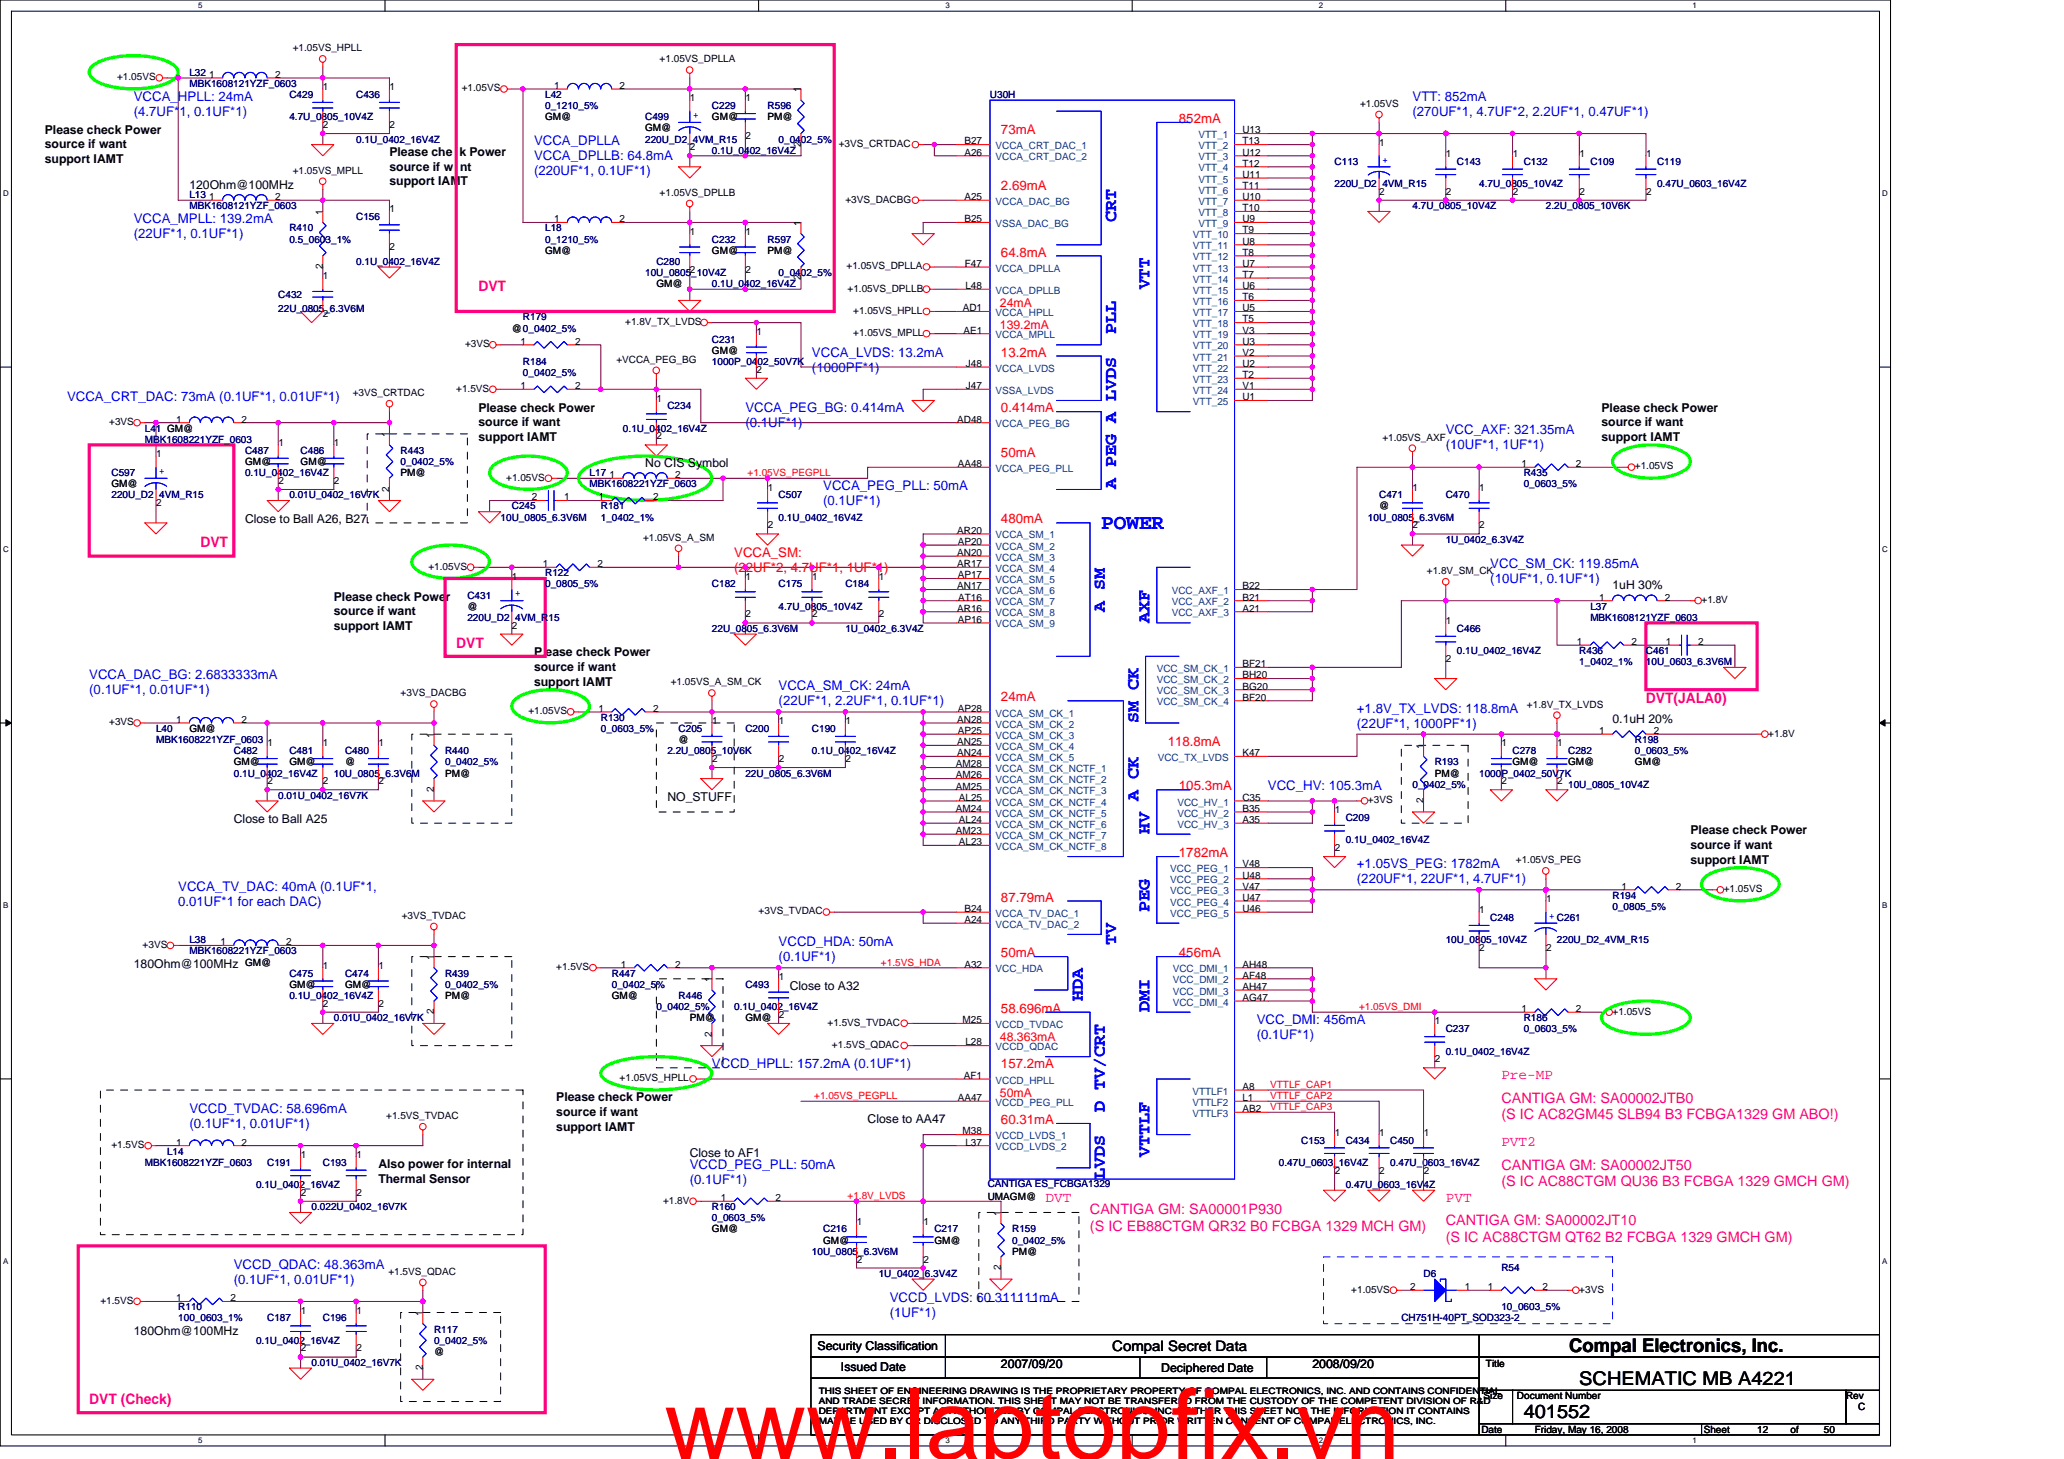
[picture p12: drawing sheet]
<svg xmlns="http://www.w3.org/2000/svg" width="297mm" height="210mm" viewBox="0 0 297 210" stroke-linecap="round" stroke-linejoin="round" font-family="sans-serif">
<defs><g id="words">
<text font-size="14.1" fill="#f00" x="95.6" y="209.9">www.laptopfix.vn</text>
<text font-size="3" fill="#00f" x="158.5" y="76.2">POWER</text>
<g font-size="2.7">
<text x="225.8" y="194.5">Compal Electronics, Inc.</text>
<text x="227.3" y="199.3">SCHEMATIC MB A4221</text>
<text x="219.3" y="204.1">401552</text>
</g>
<g font-size="2.5" fill="#00f">
<text x="160.6" y="32" transform="rotate(-90 160.6 32)">CRT</text>
<text x="165.4" y="41.6" transform="rotate(-90 165.4 41.6)">VTT</text>
<text x="160.6" y="48" transform="rotate(-90 160.6 48)">PLL</text>
<text x="160.6" y="70.4" transform="rotate(-90 160.6 70.4)">A PEG A LVDS</text>
<text x="159" y="88" transform="rotate(-90 159 88)">A SM</text>
<text x="165.4" y="89.6" transform="rotate(-90 165.4 89.6)">AXF</text>
<text x="163.8" y="104" transform="rotate(-90 163.8 104)">SM CK</text>
<text x="163.8" y="115.2" transform="rotate(-90 163.8 115.2)">A CK</text>
<text x="165.4" y="120" transform="rotate(-90 165.4 120)">HV</text>
<text x="165.4" y="131.2" transform="rotate(-90 165.4 131.2)">PEG</text>
<text x="160.6" y="136" transform="rotate(-90 160.6 136)">TV</text>
<text x="155.8" y="144" transform="rotate(-90 155.8 144)">HDA</text>
<text x="165.4" y="145.6" transform="rotate(-90 165.4 145.6)">DMI</text>
<text x="159" y="160" transform="rotate(-90 159 160)">D TV/CRT</text>
<text x="165.4" y="166.4" transform="rotate(-90 165.4 166.4)">VTTLF</text>
<text x="159" y="169.6" transform="rotate(-90 159 169.6)">LVDS</text>
</g>
<g font-size="2.1" fill="#ff0080">
<text x="68.9" y="41.9">DVT</text>
<text x="28.8" y="78.7">DVT</text>
<text x="65.7" y="93.2">DVT</text>
<text x="236.9" y="101.2">DVT(JALA0)</text>
<text x="216.1" y="155.3">Pre-MP</text>
<text x="216.1" y="158.7">CANTIGA GM: SA00002JTB0</text>
<text x="216.1" y="161">(S IC AC82GM45 SLB94 B3 FCBGA1329 GM ABO!)</text>
<text x="216.1" y="164.9">PVT2</text>
<text x="150.5" y="172.9">DVT</text>
<text x="208.1" y="172.9">PVT</text>
<text x="216.1" y="168.3">CANTIGA GM: SA00002JT50</text>
<text x="216.1" y="170.6">(S IC AC88CTGM QU36 B3 FCBGA 1329 GMCH GM)</text>
<text x="156.9" y="174.7">CANTIGA GM: SA00001P930</text>
<text x="156.9" y="177">(S IC EB88CTGM QR32 B0 FCBGA 1329 MCH GM)</text>
<text x="208.1" y="176.3">CANTIGA GM: SA00002JT10</text>
<text x="208.1" y="178.6">(S IC AC88CTGM QT62 B2 FCBGA 1329 GMCH GM)</text>
<text x="12.8" y="202">DVT (Check)</text>
</g>
<text font-size="2.1" x="160.1" y="194.4">Compal Secret Data</text>
<g font-size="1.9" fill="#00f">
<text x="19.3" y="14.5">VCCA_HPLL: 24mA</text>
<text x="19.3" y="16.6">(4.7UF*1, 0.1UF*1)</text>
<text x="203.3" y="14.5">VTT: 852mA</text>
<text x="203.3" y="16.6">(270UF*1, 4.7UF*2, 2.2UF*1, 0.47UF*1)</text>
<text x="76.9" y="20.9">VCCA_DPLLA</text>
<text x="76.9" y="23.1">VCCA_DPLLB: 64.8mA</text>
<text x="76.9" y="25.2">(220UF*1, 0.1UF*1)</text>
<text x="19.3" y="32.1">VCCA_MPLL: 139.2mA</text>
<text x="19.3" y="34.3">(22UF*1, 0.1UF*1)</text>
<text x="116.9" y="51.3">VCCA_LVDS: 13.2mA</text>
<text x="116.9" y="53.5">(1000PF*1)</text>
<text x="9.6" y="57.7">VCCA_CRT_DAC: 73mA (0.1UF*1, 0.01UF*1)</text>
<text x="107.3" y="59.3">VCCA_PEG_BG: 0.414mA</text>
<text x="107.3" y="61.5">(0.1UF*1)</text>
<text x="208.1" y="62.5">VCC_AXF: 321.35mA</text>
<text x="208.1" y="64.7">(10UF*1, 1UF*1)</text>
<text x="118.5" y="70.5">VCCA_PEG_PLL: 50mA</text>
<text x="118.5" y="72.7">(0.1UF*1)</text>
<text x="214.5" y="81.7">VCC_SM_CK: 119.85mA</text>
<text x="214.5" y="83.9">(10UF*1, 0.1UF*1)</text>
<text x="12.8" y="97.7">VCCA_DAC_BG: 2.6833333mA</text>
<text x="12.8" y="99.9">(0.1UF*1, 0.01UF*1)</text>
<text x="112.1" y="99.3">VCCA_SM_CK: 24mA</text>
<text x="112.1" y="101.5">(22UF*1, 2.2UF*1, 0.1UF*1)</text>
<text x="195.3" y="102.5">+1.8V_TX_LVDS: 118.8mA</text>
<text x="195.3" y="104.7">(22UF*1, 1000PF*1)</text>
<text x="182.5" y="113.7">VCC_HV: 105.3mA</text>
<text x="195.3" y="124.9">+1.05VS_PEG: 1782mA</text>
<text x="25.7" y="128.1">VCCA_TV_DAC: 40mA (0.1UF*1,</text>
<text x="25.7" y="130.3">0.01UF*1 for each DAC)</text>
<text x="195.3" y="127.1">(220UF*1, 22UF*1, 4.7UF*1)</text>
<text x="112.1" y="136.1">VCCD_HDA: 50mA</text>
<text x="112.1" y="138.3">(0.1UF*1)</text>
<text x="180.9" y="147.3">VCC_DMI: 456mA</text>
<text x="180.9" y="149.5">(0.1UF*1)</text>
<text x="102.5" y="153.7">VCCD_HPLL: 157.2mA (0.1UF*1)</text>
<text x="27.3" y="160.1">VCCD_TVDAC: 58.696mA</text>
<text x="27.3" y="162.3">(0.1UF*1, 0.01UF*1)</text>
<text x="99.3" y="168.1">VCCD_PEG_PLL: 50mA</text>
<text x="99.3" y="170.3">(0.1UF*1)</text>
<text x="33.7" y="182.5">VCCD_QDAC: 48.363mA</text>
<text x="33.7" y="184.7">(0.1UF*1, 0.01UF*1)</text>
<text x="128.1" y="187.3">VCCD_LVDS: 60 311111mA</text>
<text x="128.1" y="189.5">(1UF*1)</text>
</g>
<g font-size="1.9" fill="#f00">
<text x="169.7" y="17.7">852mA</text>
<text x="144.1" y="19.3">73mA</text>
<text x="144.1" y="27.3">2.69mA</text>
<text x="144.1" y="36.9">64.8mA</text>
<text x="144.1" y="51.3">13.2mA</text>
<text x="144.1" y="59.3">0.414mA</text>
<text x="144.1" y="65.7">50mA</text>
<text x="144.1" y="75.3">480mA</text>
<text x="105.7" y="80.1">VCCA_SM:</text>
<text x="105.7" y="82.3">(22UF*2, 4.7UF*1, 1UF*1)</text>
<text x="144.1" y="100.9">24mA</text>
<text x="168.1" y="107.3">118.8mA</text>
<text x="169.7" y="113.7">105.3mA</text>
<text x="169.7" y="123.3">1782mA</text>
<text x="144.1" y="129.7">87.79mA</text>
<text x="144.1" y="137.7">50mA</text>
<text x="169.7" y="137.7">456mA</text>
<text x="144.1" y="145.7">58.696mA</text>
<text x="144.1" y="153.7">157.2mA</text>
<text x="144.1" y="161.7">60.31mA</text>
</g>
<g font-size="1.8">
<text x="6.5" y="19.2">Please check Power</text>
<text x="6.5" y="21.3">source if want</text>
<text x="6.5" y="23.4">support IAMT</text>
<text x="56" y="22.4">Please che k Power</text>
<text x="27.3" y="27.2">120Ohm@100MHz</text>
<text x="56" y="24.5">source if w nt</text>
<text x="56" y="26.6">support IAMT</text>
<text x="68.9" y="59.2">Please check Power</text>
<text x="230.5" y="59.2">Please check Power</text>
<text x="68.9" y="61.3">source if want</text>
<text x="68.9" y="63.4">support IAMT</text>
<text x="230.5" y="61.3">source if want</text>
<text x="230.5" y="63.4">support IAMT</text>
<text x="92.9" y="67.2">No CIS Symbol</text>
<text x="35.3" y="75.2">Close to Ball A26, B27</text>
<text x="48" y="86.4">Please check Power</text>
<text x="48" y="88.5">source if want</text>
<text x="232.1" y="84.8">1uH 30%</text>
<text x="48" y="90.6">support IAMT</text>
<text x="76.9" y="94.4">P ease check Power</text>
<text x="76.9" y="96.5">source if want</text>
<text x="76.9" y="98.6">support IAMT</text>
<text x="232.1" y="104">0.1uH 20%</text>
<text x="33.7" y="118.4">Close to Ball A25</text>
<text x="96.1" y="115.2">NO_STUFF</text>
<text x="243.3" y="120.1">Please check Power</text>
<text x="243.3" y="122.2">source if want</text>
<text x="243.3" y="124.2">support IAMT</text>
<text x="19.3" y="139.2">180Ohm@100MHz</text>
<text x="113.7" y="142.4">Close to A32</text>
<text x="80" y="158.5">Please check Power</text>
<text x="80" y="160.5">source if want</text>
<text x="124.9" y="161.6">Close to AA47</text>
<text x="80" y="162.6">support IAMT</text>
<text x="99.3" y="166.4">Close to AF1</text>
<text x="54.5" y="168.1">Also power for internal</text>
<text x="54.5" y="170.2">Thermal Sensor</text>
<text x="19.3" y="192">180Ohm@100MHz</text>
<text x="117.7" y="194.2">Security Classification</text>
<text x="121" y="197.3">Issued Date</text>
<text x="144.1" y="196.8">2007/09/20</text>
<text x="167.1" y="197.4">Deciphered Date</text>
<text x="188.9" y="196.8">2008/09/20</text>
</g>
<g font-size="1.8" fill="#f00">
<text x="143.9" y="44.1">24mA</text>
<text x="143.9" y="47.3">139.2mA</text>
<text x="143.9" y="149.8">48.363mA</text>
<text x="143.9" y="157.8">50mA</text>
</g>
<g font-size="1.4">
<text x="16.8" y="11.5">+1.05VS</text>
<text x="30.1" y="11.2">1</text>
<text x="39.6" y="11.2">2</text>
<text x="42.1" y="7.4">+1.05VS_HPLL</text>
<text x="94.9" y="9">+1.05VS_DPLLA</text>
<text x="46.5" y="13">1</text>
<text x="56.1" y="13">1</text>
<text x="66.5" y="13.1">+1.05VS</text>
<text x="78.5" y="17.3">GM@</text>
<text x="79.7" y="12.8">1</text>
<text x="89.2" y="12.8">2</text>
<text x="99.3" y="14.6">1</text>
<text x="102.5" y="17.3">GM@</text>
<text x="107.3" y="14.6">1</text>
<text x="110.5" y="17.3">PM@</text>
<text x="115.2" y="13.3" transform="rotate(-90 115.2 13.3)">1</text>
<text x="195.7" y="15.4">+1.05VS</text>
<text x="46.5" y="18.4">2</text>
<text x="56.1" y="18.4">2</text>
<text x="92.9" y="18.9">GM@</text>
<text x="99.3" y="21.6">2</text>
<text x="107.3" y="20">2</text>
<text x="115.2" y="21.1" transform="rotate(-90 115.2 21.1)">2</text>
<text x="120.7" y="21.1">+3VS_CRTDAC</text>
<text x="138.8" y="20.8">B27</text>
<text x="138.8" y="22.4">A26</text>
<text x="178.8" y="19.2">U13</text>
<text x="178.8" y="20.8">T13</text>
<text x="178.8" y="22.4">U12</text>
<text x="178.8" y="24">T12</text>
<text x="198.5" y="21">1</text>
<text x="208.1" y="22.6">1</text>
<text x="217.7" y="22.6">1</text>
<text x="227.3" y="22.6">1</text>
<text x="236.9" y="22.6">1</text>
<text x="30.1" y="28.8">1</text>
<text x="39.6" y="28.8">2</text>
<text x="42.1" y="25">+1.05VS_MPLL</text>
<text x="94.9" y="28.2">+1.05VS_DPLLB</text>
<text x="121.7" y="29.1">+3VS_DACBG</text>
<text x="138.8" y="28.8">A25</text>
<text x="178.8" y="25.6">U11</text>
<text x="178.8" y="27.2">T11</text>
<text x="178.8" y="28.8">U10</text>
<text x="198.5" y="28">2</text>
<text x="208.1" y="28">2</text>
<text x="217.7" y="28">2</text>
<text x="227.3" y="28">2</text>
<text x="236.9" y="28">2</text>
<text x="46.4" y="30.9" transform="rotate(-90 46.4 30.9)">1</text>
<text x="56.1" y="30.6">1</text>
<text x="79.7" y="32">1</text>
<text x="89.2" y="32">2</text>
<text x="99.3" y="33.8">1</text>
<text x="107.3" y="33.8">1</text>
<text x="115.2" y="32.5" transform="rotate(-90 115.2 32.5)">1</text>
<text x="138.8" y="32">B25</text>
<text x="178.8" y="33.6">T9</text>
<text x="178.8" y="35.2">U8</text>
<text x="178.8" y="30.4">T10</text>
<text x="178.8" y="32">U9</text>
<text x="46.4" y="38.7" transform="rotate(-90 46.4 38.7)">2</text>
<text x="46.5" y="40.2">1</text>
<text x="56.1" y="36">2</text>
<text x="78.5" y="36.5">GM@</text>
<text x="94.5" y="41.3">GM@</text>
<text x="99.3" y="39.2">2</text>
<text x="102.5" y="36.5">GM@</text>
<text x="107.3" y="39.2">2</text>
<text x="110.5" y="36.5">PM@</text>
<text x="115.2" y="40.3" transform="rotate(-90 115.2 40.3)">2</text>
<text x="121.8" y="38.7">+1.05VS_DPLLA</text>
<text x="122" y="42">+1.05VS_DPLLB</text>
<text x="138.9" y="38.4">F47</text>
<text x="138.9" y="41.6">L48</text>
<text x="178.8" y="36.8">T8</text>
<text x="178.8" y="38.4">U7</text>
<text x="178.8" y="40">T7</text>
<text x="178.8" y="41.6">U6</text>
<text x="46.5" y="45.6">2</text>
<text x="73.7" y="47.7">@0_0402_5%</text>
<text x="90" y="46.7">+1.8V_TX_LVDS</text>
<text x="122.8" y="45.1">+1.05VS_HPLL</text>
<text x="138.6" y="44.8">AD1</text>
<text x="138.6" y="48">AE1</text>
<text x="178.8" y="43.2">T6</text>
<text x="178.8" y="44.8">U5</text>
<text x="178.8" y="46.4">T5</text>
<text x="178.8" y="48">V3</text>
<text x="66.9" y="50">+3VS</text>
<text x="74.9" y="49.6">1</text>
<text x="82.8" y="49.6">2</text>
<text x="88.7" y="52.2">+VCCA_PEG_BG</text>
<text x="102.5" y="50.9">GM@</text>
<text x="108.9" y="48.2">1</text>
<text x="108.9" y="53.6">2</text>
<text x="122.8" y="48.3">+1.05VS_MPLL</text>
<text x="139" y="52.8">J48</text>
<text x="178.8" y="49.6">U3</text>
<text x="178.8" y="51.2">V2</text>
<text x="178.8" y="52.8">U2</text>
<text x="50.8" y="57">+3VS_CRTDAC</text>
<text x="65.7" y="56.3">+1.5VS</text>
<text x="74.9" y="56">1</text>
<text x="82.8" y="56">2</text>
<text x="94.5" y="57.8">1</text>
<text x="139" y="56">J47</text>
<text x="178.8" y="54.4">T2</text>
<text x="178.8" y="56">V1</text>
<text x="178.8" y="57.6">U1</text>
<text x="15.7" y="61.2">+3VS</text>
<text x="22.5" y="65.8">1</text>
<text x="25.3" y="60.8">1</text>
<text x="34.8" y="60.8">2</text>
<text x="40.1" y="64.2">1</text>
<text x="48.1" y="64.2">1</text>
<text x="56" y="62.9" transform="rotate(-90 56 62.9)">1</text>
<text x="94.5" y="63.2">2</text>
<text x="137.7" y="60.8">AD48</text>
<text x="198.9" y="63.4">+1.05VS_AXF</text>
<text x="16" y="70.1">GM@</text>
<text x="35.3" y="66.9">GM@</text>
<text x="40.1" y="69.6">2</text>
<text x="43.3" y="66.9">GM@</text>
<text x="48.1" y="69.6">2</text>
<text x="56" y="70.7" transform="rotate(-90 56 70.7)">2</text>
<text x="57.7" y="68.5">PM@</text>
<text x="72.9" y="69.2">+1.05VS</text>
<text x="76.5" y="72">2</text>
<text x="81.2" y="72">1</text>
<text x="86.1" y="72">1</text>
<text x="87.7" y="68.8">1</text>
<text x="94" y="72">2</text>
<text x="97.2" y="68.8">2</text>
<text x="110.5" y="70.6">1</text>
<text x="137.8" y="67.2">AA48</text>
<text x="203.3" y="70.6">1</text>
<text x="212.9" y="70.6">1</text>
<text x="218.9" y="67.2">1</text>
<text x="226.8" y="67.2">2</text>
<text x="235.3" y="67.5">+1.05VS</text>
<text x="22.5" y="72.8">2</text>
<text x="92.5" y="77.8">+1.05VS_A_SM</text>
<text x="110.5" y="76">2</text>
<text x="137.7" y="76.8">AR20</text>
<text x="198.5" y="73.3">@</text>
<text x="203.3" y="76">2</text>
<text x="212.9" y="76">2</text>
<text x="61.7" y="82">+1.05VS</text>
<text x="73.7" y="83.4">1</text>
<text x="78.1" y="81.6">1</text>
<text x="86" y="81.6">2</text>
<text x="107.3" y="83.4">1</text>
<text x="116.9" y="83.4">1</text>
<text x="126.5" y="83.4">1</text>
<text x="137.7" y="80">AN20</text>
<text x="137.7" y="81.6">AR17</text>
<text x="137.8" y="78.4">AP20</text>
<text x="137.8" y="83.2">AP17</text>
<text x="205.4" y="82.6">+1.8V_SM_CK</text>
<text x="67.3" y="87.7">@</text>
<text x="107.3" y="88.8">2</text>
<text x="116.9" y="88.8">2</text>
<text x="126.5" y="88.8">2</text>
<text x="137.7" y="84.8">AN17</text>
<text x="137.7" y="88">AR16</text>
<text x="137.8" y="89.6">AP16</text>
<text x="137.9" y="86.4">AT16</text>
<text x="178.8" y="84.8">B22</text>
<text x="178.8" y="86.4">B21</text>
<text x="178.8" y="88">A21</text>
<text x="208.1" y="89.8">1</text>
<text x="230.1" y="86.4">1</text>
<text x="239.6" y="86.4">2</text>
<text x="244.9" y="86.7">+1.8V</text>
<text x="73.7" y="90.4">2</text>
<text x="178.8" y="96">BF21</text>
<text x="208.1" y="95.2">2</text>
<text x="226.9" y="92.8">1</text>
<text x="234.8" y="92.8">2</text>
<text x="239.8" y="92.8">1</text>
<text x="244.4" y="92.8">2</text>
<text x="57.7" y="100.2">+3VS_DACBG</text>
<text x="96.5" y="98.6">+1.05VS_A_SM_CK</text>
<text x="178.8" y="97.6">BH20</text>
<text x="178.8" y="99.2">BG20</text>
<text x="178.8" y="100.8">BF20</text>
<text x="219.7" y="101.8">+1.8V_TX_LVDS</text>
<text x="15.7" y="104.4">+3VS</text>
<text x="25.3" y="104">1</text>
<text x="27.3" y="105.3">GM@</text>
<text x="34.8" y="104">2</text>
<text x="38.5" y="107.4">1</text>
<text x="46.5" y="107.4">1</text>
<text x="54.5" y="107.4">1</text>
<text x="62.4" y="106.1" transform="rotate(-90 62.4 106.1)">1</text>
<text x="76" y="102.7">+1.05VS</text>
<text x="86.1" y="102.4">1</text>
<text x="94" y="102.4">2</text>
<text x="97.7" y="106.9">@</text>
<text x="102.5" y="104.2">1</text>
<text x="112.1" y="104.2">1</text>
<text x="121.7" y="104.2">1</text>
<text x="137.7" y="104">AN28</text>
<text x="137.7" y="107.2">AN25</text>
<text x="137.8" y="102.4">AP28</text>
<text x="137.8" y="105.6">AP25</text>
<text x="204.8" y="107.7" transform="rotate(-90 204.8 107.7)">1</text>
<text x="216.1" y="107.4">1</text>
<text x="224.1" y="107.4">1</text>
<text x="230.1" y="105.6">1</text>
<text x="238" y="105.6">2</text>
<text x="254.5" y="106">+1.8V</text>
<text x="33.7" y="110.1">GM@</text>
<text x="38.5" y="112.8">2</text>
<text x="41.7" y="110.1">GM@</text>
<text x="46.5" y="112.8">2</text>
<text x="49.7" y="110.1">@</text>
<text x="54.5" y="112.8">2</text>
<text x="62.4" y="113.9" transform="rotate(-90 62.4 113.9)">2</text>
<text x="64" y="111.7">PM@</text>
<text x="102.5" y="109.6">2</text>
<text x="112.1" y="109.6">2</text>
<text x="121.7" y="109.6">2</text>
<text x="137.6" y="110.4">AM28</text>
<text x="137.6" y="112">AM26</text>
<text x="137.6" y="113.6">AM25</text>
<text x="137.7" y="108.8">AN24</text>
<text x="178.8" y="108.8">K47</text>
<text x="206.5" y="111.7">PM@</text>
<text x="216.1" y="112.8">2</text>
<text x="217.7" y="110.1">GM@</text>
<text x="224.1" y="112.8">2</text>
<text x="225.7" y="110.1">GM@</text>
<text x="235.3" y="110.1">GM@</text>
<text x="137.6" y="116.8">AM24</text>
<text x="137.6" y="120">AM23</text>
<text x="138" y="115.2">AL25</text>
<text x="138" y="118.4">AL24</text>
<text x="178.8" y="115.2">C35</text>
<text x="178.8" y="116.8">B35</text>
<text x="178.8" y="118.4">A35</text>
<text x="192.1" y="117">1</text>
<text x="196.9" y="115.5">+3VS</text>
<text x="204.8" y="115.5" transform="rotate(-90 204.8 115.5)">2</text>
<text x="138" y="121.6">AL23</text>
<text x="178.8" y="124.8">V48</text>
<text x="192.1" y="122.4">2</text>
<text x="218.2" y="124.2">+1.05VS_PEG</text>
<text x="109.2" y="131.6">+3VS_TVDAC</text>
<text x="138.8" y="131.2">B24</text>
<text x="178.8" y="126.4">U48</text>
<text x="178.8" y="128">V47</text>
<text x="178.8" y="129.6">U47</text>
<text x="178.8" y="131.2">U46</text>
<text x="212.9" y="131.4">1</text>
<text x="222.5" y="129.8">1</text>
<text x="233.4" y="128">1</text>
<text x="241.2" y="128">2</text>
<text x="248.1" y="128.4">+1.05VS</text>
<text x="20.5" y="136.4">+3VS</text>
<text x="31.7" y="136">1</text>
<text x="41.2" y="136">2</text>
<text x="57.8" y="132.2">+3VS_TVDAC</text>
<text x="138.8" y="132.8">A24</text>
<text x="212.9" y="136.8">2</text>
<text x="222.5" y="136.8">2</text>
<text x="35.3" y="138.9">GM@</text>
<text x="41.7" y="142.1">GM@</text>
<text x="46.5" y="139.4">1</text>
<text x="49.7" y="142.1">GM@</text>
<text x="54.5" y="139.4">1</text>
<text x="62.4" y="138.1" transform="rotate(-90 62.4 138.1)">1</text>
<text x="64" y="143.7">PM@</text>
<text x="80" y="139.6">+1.5VS</text>
<text x="88" y="143.7">GM@</text>
<text x="89.3" y="139.2">1</text>
<text x="97.2" y="139.2">2</text>
<text x="102.4" y="141.3" transform="rotate(-90 102.4 141.3)">1</text>
<text x="112.1" y="141">1</text>
<text x="138.8" y="139.2">A32</text>
<text x="178.8" y="139.2">AH48</text>
<text x="178.8" y="140.8">AF48</text>
<text x="178.8" y="142.4">AH47</text>
<text x="178.8" y="144">AG47</text>
<text x="46.5" y="144.8">2</text>
<text x="54.5" y="144.8">2</text>
<text x="62.4" y="145.9" transform="rotate(-90 62.4 145.9)">2</text>
<text x="99.3" y="146.9">PM@</text>
<text x="102.4" y="149.2" transform="rotate(-90 102.4 149.2)">2</text>
<text x="107.3" y="146.9">GM@</text>
<text x="112.1" y="146.4">2</text>
<text x="119.1" y="147.6">+1.5VS_TVDAC</text>
<text x="138.5" y="147.2">M25</text>
<text x="206.5" y="147.4">1</text>
<text x="218.9" y="145.6">1</text>
<text x="226.8" y="145.6">2</text>
<text x="232.1" y="146">+1.05VS</text>
<text x="89.2" y="155.6">+1.05VS_HPLL</text>
<text x="119.7" y="150.7">+1.5VS_QDAC</text>
<text x="138.7" y="155.2">AF1</text>
<text x="138.9" y="150.4">L28</text>
<text x="206.5" y="152.8">2</text>
<text x="55.6" y="161">+1.5VS_TVDAC</text>
<text x="137.8" y="158.4">AA47</text>
<text x="178.8" y="156.8">A8</text>
<text x="178.8" y="158.4">L1</text>
<text x="178.8" y="160">AB2</text>
<text x="16" y="165.2">+1.5VS</text>
<text x="25.3" y="164.8">1</text>
<text x="34.8" y="164.8">2</text>
<text x="43.3" y="166.6">1</text>
<text x="51.3" y="166.6">1</text>
<text x="138.5" y="163.2">M38</text>
<text x="138.9" y="164.8">L37</text>
<text x="192.1" y="163.4">1</text>
<text x="198.5" y="163.4">1</text>
<text x="204.9" y="163.4">1</text>
<text x="43.3" y="172">2</text>
<text x="51.3" y="172">2</text>
<text x="95.4" y="173.2">+1.8V</text>
<text x="103.7" y="172.8">1</text>
<text x="111.6" y="172.8">2</text>
<text x="142.2" y="172.7">UMAGM@</text>
<text x="192.1" y="168.8">2</text>
<text x="198.5" y="168.8">2</text>
<text x="204.9" y="168.8">2</text>
<text x="102.5" y="177.3">GM@</text>
<text x="118.5" y="178.9">GM@</text>
<text x="123.3" y="176.2">1</text>
<text x="132.9" y="176.2">1</text>
<text x="134.5" y="178.9">GM@</text>
<text x="144" y="174.9" transform="rotate(-90 144 174.9)">1</text>
<text x="55.9" y="183.4">+1.5VS_QDAC</text>
<text x="123.3" y="181.7">2</text>
<text x="132.9" y="181.7">2</text>
<text x="144" y="182.8" transform="rotate(-90 144 182.8)">2</text>
<text x="145.7" y="180.5">PM@</text>
<text x="194.5" y="186">+1.05VS</text>
<text x="202.9" y="185.6">2</text>
<text x="210.8" y="185.6">1</text>
<text x="214.1" y="185.6">1</text>
<text x="222" y="185.6">2</text>
<text x="227.3" y="186">+3VS</text>
<text x="14.5" y="187.6">+1.5VS</text>
<text x="25.3" y="187.2">1</text>
<text x="33.2" y="187.2">2</text>
<text x="43.3" y="189">1</text>
<text x="51.3" y="189">1</text>
<text x="60.8" y="189.3" transform="rotate(-90 60.8 189.3)">1</text>
<text x="43.3" y="194.4">2</text>
<text x="51.3" y="194.4">2</text>
<text x="60.8" y="197.2" transform="rotate(-90 60.8 197.2)">2</text>
<text x="62.5" y="194.9">@</text>
<text x="213.8" y="196.7">Title</text>
<text x="213.5" y="201.3">Size</text>
<text x="218.3" y="201.3">Document Number</text>
<text x="265.7" y="201.3">Rev</text>
<text x="267.4" y="202.9">C</text>
<text x="213.2" y="206.1">Date</text>
<text x="220.9" y="206.1">Friday, May 16, 2008</text>
<text x="245.2" y="206.1">Sheet</text>
<text x="252.9" y="206.1">12</text>
<text x="257.7" y="206.1">of</text>
<text x="262.5" y="206.1">50</text>
</g>
<g font-size="1.4" fill="#000080">
<text x="27.3" y="10.9">L32</text>
<text x="27.3" y="12.5">MBK1608121YZF_0603</text>
<text x="41.7" y="14.1">C429</text>
<text x="41.7" y="17.3">4.7U_0805_10V4Z</text>
<text x="51.3" y="14.1">C436</text>
<text x="78.5" y="14.1">L42</text>
<text x="78.5" y="15.7">0_1210_5%</text>
<text x="92.9" y="17.3">C499</text>
<text x="102.5" y="15.7">C229</text>
<text x="110.5" y="15.7">R596</text>
<text x="142.5" y="14.1">U30H</text>
<text x="51.3" y="20.5">0.1U_0402_16V4Z</text>
<text x="92.9" y="20.5">220U_D2_4VM_R15</text>
<text x="102.5" y="22.1">0.1U_0402_16V4Z</text>
<text x="112.1" y="20.5">0_0402_5%</text>
<text x="192.1" y="23.7">C113</text>
<text x="209.7" y="23.7">C143</text>
<text x="219.3" y="23.7">C132</text>
<text x="228.9" y="23.7">C109</text>
<text x="238.5" y="23.7">C119</text>
<text x="27.3" y="28.5">L13</text>
<text x="192.1" y="26.9">220U_D2 4VM_R15</text>
<text x="212.9" y="26.9">4.7U_0805_10V4Z</text>
<text x="238.5" y="26.9">0.47U_0603_16V4Z</text>
<text x="27.3" y="30.1">MBK1608121YZF_0603</text>
<text x="41.7" y="33.3">R410</text>
<text x="41.7" y="34.9">0.5_0603_1%</text>
<text x="51.3" y="31.7">C156</text>
<text x="78.5" y="33.3">L18</text>
<text x="78.5" y="34.9">0_1210_5%</text>
<text x="102.5" y="34.9">C232</text>
<text x="110.5" y="34.9">R597</text>
<text x="203.3" y="30.1">4.7U_0805_10V4Z</text>
<text x="222.5" y="30.1">2.2U_0805_10V6K</text>
<text x="51.3" y="38.1">0.1U_0402_16V4Z</text>
<text x="92.9" y="39.7">10U_0805_10V4Z</text>
<text x="94.5" y="38.1">C280</text>
<text x="102.5" y="41.3">0.1U_0402_16V4Z</text>
<text x="112.1" y="39.7">0_0402_5%</text>
<text x="40" y="42.9">C432</text>
<text x="40" y="44.8">22U_0805_6.3V6M</text>
<text x="75.3" y="46.1">R179</text>
<text x="75.3" y="52.5">R184</text>
<text x="102.5" y="49.3">C231</text>
<text x="102.5" y="52.5">1000P_0402_50V7K</text>
<text x="75.3" y="54.1">0_0402_5%</text>
<text x="96.1" y="58.9">C234</text>
<text x="20.8" y="62.1">L41 GM@</text>
<text x="20.8" y="63.7">MBK1608221YZF_0603</text>
<text x="35.3" y="65.3">C487</text>
<text x="43.3" y="65.3">C486</text>
<text x="57.7" y="65.3">R443</text>
<text x="89.7" y="62.1">0.1U_0402_16V4Z</text>
<text x="16" y="68.5">C597</text>
<text x="16" y="71.7">220U_D2 4VM_R15</text>
<text x="35.3" y="68.5">0.1U_0402_16V4Z</text>
<text x="41.7" y="71.7">0.01U_0402_16V7K</text>
<text x="57.7" y="66.9">0_0402_5%</text>
<text x="84.9" y="68.5">L17</text>
<text x="84.9" y="70.1">MBK1608221YZF_0603</text>
<text x="112.1" y="71.7">C507</text>
<text x="198.5" y="71.7">C471</text>
<text x="208.1" y="71.7">C470</text>
<text x="219.3" y="68.5">R435</text>
<text x="219.3" y="70.1">0_0603_5%</text>
<text x="72" y="74.9">10U_0805_6.3V6M</text>
<text x="73.7" y="73.3">C245</text>
<text x="86.5" y="73.3">R181</text>
<text x="86.5" y="74.9">1_0402_1%</text>
<text x="112.1" y="74.9">0.1U_0402_16V4Z</text>
<text x="196.9" y="74.9">10U_0805_6.3V6M</text>
<text x="78.5" y="82.9">R122</text>
<text x="208.1" y="78.1">1U_0402_6.3V4Z</text>
<text x="67.3" y="86.1">C431</text>
<text x="67.3" y="89.3">220U_D2 4VM_R15</text>
<text x="78.5" y="84.5">0_0805_5%</text>
<text x="102.5" y="84.5">C182</text>
<text x="112.1" y="84.5">C175</text>
<text x="112.1" y="87.7">4.7U_0805_10V4Z</text>
<text x="121.7" y="84.5">C184</text>
<text x="228.9" y="87.7">L37</text>
<text x="228.9" y="89.3">MBK1608121YZF_0603</text>
<text x="102.5" y="90.9">22U_0805_6.3V6M</text>
<text x="121.7" y="90.9">1U_0402_6.3V4Z</text>
<text x="209.7" y="90.9">C466</text>
<text x="209.7" y="94.1">0.1U_0402_16V4Z</text>
<text x="227.3" y="94.1">R436</text>
<text x="227.3" y="95.7">1_0402_1%</text>
<text x="236.9" y="94.1">C461</text>
<text x="236.9" y="95.7">10U_0603_6.3V6M</text>
<text x="22.5" y="105.3">L40</text>
<text x="22.5" y="106.9">MBK1608221YZF_0603</text>
<text x="86.5" y="103.7">R130</text>
<text x="86.5" y="105.3">0_0603_5%</text>
<text x="97.7" y="105.3">C205</text>
<text x="107.3" y="105.3">C200</text>
<text x="116.9" y="105.3">C190</text>
<text x="235.3" y="106.9">R198</text>
<text x="33.7" y="108.5">C482</text>
<text x="33.7" y="111.7">0.1U_0402_16V4Z</text>
<text x="41.7" y="108.5">C481</text>
<text x="48" y="111.7">10U_0805_6.3V6M</text>
<text x="49.7" y="108.5">C480</text>
<text x="64" y="108.5">R440</text>
<text x="64" y="110.1">0_0402_5%</text>
<text x="96.1" y="108.5">2.2U_0805_10V6K</text>
<text x="107.3" y="111.7">22U_0805_6.3V6M</text>
<text x="116.9" y="108.5">0.1U_0402_16V4Z</text>
<text x="203.3" y="113.3">0_0402_5%</text>
<text x="206.5" y="110.1">R193</text>
<text x="212.9" y="111.7">1000P_0402_50V7K</text>
<text x="217.7" y="108.5">C278</text>
<text x="225.7" y="108.5">C282</text>
<text x="225.7" y="113.3">10U_0805_10V4Z</text>
<text x="235.3" y="108.5">0_0603_5%</text>
<text x="40" y="114.9">0.01U_0402_16V7K</text>
<text x="193.7" y="118.1">C209</text>
<text x="193.7" y="121.3">0.1U_0402_16V4Z</text>
<text x="232.1" y="129.3">R194</text>
<text x="232.1" y="130.9">0_0805_5%</text>
<text x="27.3" y="135.7">L38</text>
<text x="27.3" y="137.3">MBK1608221YZF_0603</text>
<text x="208.1" y="135.7">10U_0805_10V4Z</text>
<text x="214.5" y="132.5">C248</text>
<text x="224.1" y="135.7">220U_D2_4VM_R15</text>
<text x="41.7" y="140.5">C475</text>
<text x="41.7" y="143.7">0.1U_0402_16V4Z</text>
<text x="49.7" y="140.5">C474</text>
<text x="64" y="140.5">R439</text>
<text x="64" y="142.1">0_0402_5%</text>
<text x="88" y="140.5">R447</text>
<text x="88" y="142.1">0_0402_5%</text>
<text x="97.7" y="143.7">R446</text>
<text x="107.3" y="142.1">C493</text>
<text x="48" y="146.9">0.01U_0402_16V7K</text>
<text x="94.5" y="145.3">0_0402_5%</text>
<text x="105.7" y="145.3">0.1U_0402_16V4Z</text>
<text x="208.1" y="148.5">C237</text>
<text x="219.3" y="146.9">R186</text>
<text x="219.3" y="148.5">0_0603_5%</text>
<text x="208.1" y="151.7">0.1U_0402_16V4Z</text>
<text x="20.8" y="167.7">MBK1608221YZF_0603</text>
<text x="24" y="166.1">L14</text>
<text x="38.5" y="167.7">C191</text>
<text x="46.5" y="167.7">C193</text>
<text x="184.1" y="167.7">0.47U_0603_16V4Z</text>
<text x="187.3" y="164.5">C153</text>
<text x="193.7" y="164.5">C434</text>
<text x="200.1" y="164.5">C450</text>
<text x="200.1" y="167.7">0.47U_0603_16V4Z</text>
<text x="36.8" y="170.9">0.1U_0402_16V4Z</text>
<text x="142.2" y="170.8">CANTIGA ES_FCBGA1329</text>
<text x="193.7" y="170.9">0.47U_0603_16V4Z</text>
<text x="44.8" y="174.1">0.022U_0402_16V7K</text>
<text x="102.5" y="174.1">R160</text>
<text x="102.5" y="175.7">0_0603_5%</text>
<text x="118.5" y="177.3">C216</text>
<text x="134.5" y="177.3">C217</text>
<text x="145.7" y="177.3">R159</text>
<text x="145.7" y="178.9">0_0402_5%</text>
<text x="116.9" y="180.5">10U_0805_6.3V6M</text>
<text x="126.5" y="183.7">1U_0402_6.3V4Z</text>
<text x="204.9" y="183.7">D6</text>
<text x="216.1" y="182.9">R54</text>
<text x="25.7" y="188.5">R110</text>
<text x="25.7" y="190.1">100_0603_1%</text>
<text x="38.5" y="190.1">C187</text>
<text x="46.5" y="190.1">C196</text>
<text x="62.5" y="191.7">R117</text>
<text x="201.7" y="190.1">CH751H-40PT_SOD323-2</text>
<text x="216.1" y="188.5">10_0603_5%</text>
<text x="36.8" y="193.3">0.1U_0402_16V4Z</text>
<text x="44.8" y="196.5">0.01U_0402_16V7K</text>
<text x="62.5" y="193.3">0_0402_5%</text>
</g>
<g font-size="1.4" fill="#00f">
<text x="99.7" y="17">+</text>
<text x="198.9" y="23.4">+</text>
<text x="22.9" y="68.2">+</text>
<text x="74.1" y="85.8">+</text>
<text x="222.9" y="132.2">+ C261</text>
</g>
<g font-size="1.4" fill="#004080">
<text x="143.3" y="21.5">VCCA_CRT_DAC_1</text>
<text x="143.3" y="23.1">VCCA_CRT_DAC_2</text>
<text x="172.5" y="19.9">VTT_1</text>
<text x="172.5" y="21.5">VTT_2</text>
<text x="172.5" y="23.1">VTT_3</text>
<text x="143.3" y="29.5">VCCA_DAC_BG</text>
<text x="172.5" y="24.7">VTT_4</text>
<text x="172.5" y="26.3">VTT_5</text>
<text x="172.5" y="27.9">VTT_6</text>
<text x="172.5" y="29.5">VTT_7</text>
<text x="143.3" y="32.7">VSSA_DAC_BG</text>
<text x="171.7" y="34.3">VTT_10</text>
<text x="171.7" y="35.9">VTT_11</text>
<text x="172.5" y="31.1">VTT_8</text>
<text x="172.5" y="32.7">VTT_9</text>
<text x="143.3" y="39.1">VCCA_DPLLA</text>
<text x="171.7" y="37.5">VTT_12</text>
<text x="171.7" y="39.1">VTT_13</text>
<text x="171.7" y="40.7">VTT_14</text>
<text x="143.3" y="42.3">VCCA_DPLLB</text>
<text x="143.3" y="45.5">VCCA_HPLL</text>
<text x="171.7" y="42.3">VTT_15</text>
<text x="171.7" y="43.9">VTT_16</text>
<text x="171.7" y="45.5">VTT_17</text>
<text x="171.7" y="47.1">VTT_18</text>
<text x="143.3" y="48.7">VCCA_MPLL</text>
<text x="143.3" y="53.5">VCCA_LVDS</text>
<text x="171.7" y="48.7">VTT_19</text>
<text x="171.7" y="50.3">VTT_20</text>
<text x="171.7" y="51.9">VTT_21</text>
<text x="171.7" y="53.5">VTT_22</text>
<text x="143.3" y="56.7">VSSA_LVDS</text>
<text x="171.7" y="55.1">VTT_23</text>
<text x="171.7" y="56.7">VTT_24</text>
<text x="171.7" y="58.3">VTT_25</text>
<text x="143.3" y="61.5">VCCA_PEG_BG</text>
<text x="143.3" y="67.9">VCCA_PEG_PLL</text>
<text x="143.3" y="77.5">VCCA_SM_1</text>
<text x="143.3" y="79.1">VCCA_SM_2</text>
<text x="143.3" y="80.7">VCCA_SM_3</text>
<text x="143.3" y="82.3">VCCA_SM_4</text>
<text x="143.3" y="83.9">VCCA_SM_5</text>
<text x="143.3" y="85.5">VCCA_SM_6</text>
<text x="143.3" y="87.1">VCCA_SM_7</text>
<text x="143.3" y="88.7">VCCA_SM_8</text>
<text x="168.6" y="85.5">VCC_AXF_1</text>
<text x="168.6" y="87.1">VCC_AXF_2</text>
<text x="168.6" y="88.7">VCC_AXF_3</text>
<text x="143.3" y="90.3">VCCA_SM_9</text>
<text x="166.5" y="96.7">VCC_SM_CK_1</text>
<text x="166.5" y="98.3">VCC_SM_CK_2</text>
<text x="166.5" y="99.9">VCC_SM_CK_3</text>
<text x="166.5" y="101.5">VCC_SM_CK_4</text>
<text x="143.3" y="103.1">VCCA_SM_CK_1</text>
<text x="143.3" y="104.7">VCCA_SM_CK_2</text>
<text x="143.3" y="106.3">VCCA_SM_CK_3</text>
<text x="143.3" y="107.9">VCCA_SM_CK_4</text>
<text x="143.3" y="109.5">VCCA_SM_CK_5</text>
<text x="143.3" y="111.1">VCCA_SM_CK_NCTF_1</text>
<text x="143.3" y="112.7">VCCA_SM_CK_NCTF_2</text>
<text x="166.6" y="109.5">VCC_TX_LVDS</text>
<text x="143.3" y="114.3">VCCA_SM_CK_NCTF_3</text>
<text x="143.3" y="115.9">VCCA_SM_CK_NCTF_4</text>
<text x="143.3" y="117.5">VCCA_SM_CK_NCTF_5</text>
<text x="143.3" y="119.1">VCCA_SM_CK_NCTF_6</text>
<text x="169.4" y="115.9">VCC_HV_1</text>
<text x="169.4" y="117.5">VCC_HV_2</text>
<text x="169.4" y="119.1">VCC_HV_3</text>
<text x="143.3" y="120.7">VCCA_SM_CK_NCTF_7</text>
<text x="143.3" y="122.3">VCCA_SM_CK_NCTF_8</text>
<text x="168.4" y="125.5">VCC_PEG_1</text>
<text x="143.3" y="131.9">VCCA_TV_DAC_1</text>
<text x="168.4" y="127.1">VCC_PEG_2</text>
<text x="168.4" y="128.7">VCC_PEG_3</text>
<text x="168.4" y="130.3">VCC_PEG_4</text>
<text x="168.4" y="131.9">VCC_PEG_5</text>
<text x="143.3" y="133.5">VCCA_TV_DAC_2</text>
<text x="143.3" y="139.9">VCC_HDA</text>
<text x="168.8" y="139.9">VCC_DMI_1</text>
<text x="168.8" y="141.5">VCC_DMI_2</text>
<text x="168.8" y="143.1">VCC_DMI_3</text>
<text x="143.3" y="147.9">VCCD_TVDAC</text>
<text x="168.8" y="144.7">VCC_DMI_4</text>
<text x="143.3" y="151.1">VCCD_QDAC</text>
<text x="143.3" y="155.9">VCCD_HPLL</text>
<text x="143.3" y="159.1">VCCD_PEG_PLL</text>
<text x="171.6" y="157.5">VTTLF1</text>
<text x="171.6" y="159.1">VTTLF2</text>
<text x="171.6" y="160.7">VTTLF3</text>
<text x="143.3" y="163.9">VCCD_LVDS_1</text>
<text x="143.3" y="165.5">VCCD_LVDS_2</text>
</g>
<g font-size="1.4" fill="#f00">
<text x="107.6" y="68.5">+1.05VS_PEGPLL</text>
<text x="126.8" y="138.9">+1.5VS_HDA</text>
<text x="195.6" y="145.3">+1.05VS_DMI</text>
<text x="117.2" y="158.1">+1.05VS_PEGPLL</text>
<text x="182.8" y="156.5">VTTLF_CAP1</text>
<text x="182.8" y="159.7">VTTLF_CAP3</text>
<text x="182.8" y="158.1">VTTLF_CAP2</text>
<text x="122" y="172.5">+1.8V_LVDS</text>
</g>
<g font-size="1.3">
<text x="117.8" y="200.5">THIS SHEET OF ENGINEERING DRAWING IS THE PROPRIETARY PROPERTY OF COMPAL ELECTRONICS, INC. AND CONTAINS CONFIDENTIAL</text>
<text x="117.8" y="202">AND TRADE SECRET INFORMATION. THIS SHEET MAY NOT BE TRANSFERED FROM THE CUSTODY OF THE COMPETENT DIVISION OF R&amp;D</text>
<text x="117.8" y="203.5">DEPARTMENT EXCEPT AS AUTHORIZED BY COMPAL ELECTRONICS, INC. NEITHER THIS SHEET NOR THE INFORMATION IT CONTAINS</text>
<text x="117.8" y="204.9">MAY BE USED BY OR DISCLOSED TO ANY THIRD PARTY WITHOUT PRIOR WRITTEN CONSENT OF COMPAL ELECTRONICS, INC.</text>
</g>
<g font-size="1.1">
<text x="28.5" y="1.2">5</text>
<text x="136.1" y="1.2">3</text>
<text x="189.8" y="1.2">2</text>
<text x="243.6" y="1.2">1</text>
<text x=".4" y="28.2">D</text>
<text x="270.9" y="28.2">D</text>
<text x=".4" y="79.4">C</text>
<text x="270.9" y="79.4">C</text>
<text x=".4" y="130.6">B</text>
<text x="270.9" y="130.6">B</text>
<text x=".4" y="181.8">A</text>
<text x="270.9" y="181.8">A</text>
<text x="28.5" y="207.6">5</text>
<text x="136.1" y="207.6">3</text>
<text x="189.8" y="207.6">2</text>
<text x="243.6" y="207.6">1</text>
</g>
</g></defs>
<path d="M0 0h272.1v208h-272.1zM1.6 1.6h268.9v204.8h-268.9z" fill="none" stroke="#000" stroke-width=".15"/>
<g fill="#fff">
<path d="M28.5 .2h.6v1.2h-.6z"/>
<path d="M28.5 206.6h.6v1.3h-.6z"/>
</g>
<path d="M55.4 0v1.6M55.4 206.4v1.6" fill="none" stroke="#000" stroke-width=".15"/>
<g fill="#fff">
<path d="M82.3 .2h.6v1.2h-.6z"/>
<path d="M82.3 206.6h.6v1.3h-.6z"/>
</g>
<path d="M109.2 0v1.6M109.2 206.4v1.6" fill="none" stroke="#000" stroke-width=".15"/>
<g fill="#fff">
<path d="M136.1 .2h.6v1.2h-.6z"/>
<path d="M136.1 206.6h.6v1.3h-.6z"/>
</g>
<path d="M162.9 0v1.6M162.9 206.4v1.6" fill="none" stroke="#000" stroke-width=".15"/>
<g fill="#fff">
<path d="M189.8 .2h.6v1.2h-.6z"/>
<path d="M189.8 206.6h.6v1.3h-.6z"/>
</g>
<path d="M216.7 0v1.6M216.7 206.4v1.6" fill="none" stroke="#000" stroke-width=".15"/>
<g fill="#fff">
<path d="M243.6 .2h.6v1.2h-.6z"/>
<path d="M243.6 206.6h.6v1.3h-.6z"/>
<path d="M.4 27.2h.8v1.3h-.8z"/>
<path d="M270.9 27.2h.8v1.3h-.8z"/>
<path d="M.4 78.4h.8v1.3h-.8z"/>
<path d="M270.9 78.4h.8v1.3h-.8z"/>
</g>
<path d="M0 52.8h1.6M270.5 52.8h1.6" fill="none" stroke="#000" stroke-width=".15"/>
<g fill="#fff">
<path d="M.4 129.6h.8v1.3h-.8z"/>
<path d="M270.9 129.6h.7v1.3h-.7z"/>
</g>
<path d="M0 104h1.6M270.5 104h1.6" fill="none" stroke="#000" stroke-width=".15"/>
<path d="M.8 103.5l.8 .5-.8 .5zM270.5 104l.8-.5v1z" fill="#000" stroke="#000" stroke-width=".14"/>
<g fill="#fff">
<path d="M.4 180.8h.8v1.3h-.8z"/>
<path d="M270.9 180.8h.7v1.3h-.7z"/>
</g>
<g fill="none" stroke="#000" stroke-width=".15">
<path d="M0 155.2h1.6M270.5 155.2h1.6M116.7 192h96.2v3.2h-96.2zM116.7 195.2h96.2v3.1h-96.2zM116.7 198.3h96.2v8.1h-96.2zM136.1 192v6.3M164.1 195.2v3.1M182.3 195.2v3.1M212.9 192h57.6v3.2h-57.6zM212.9 195.2h57.6v4.8h-57.6zM212.9 204.8h32v1.6h-32zM212.9 200h4.8v4.8h-4.8z"/>
<path d="M217.7 200h48v4.8h-48zM244.9 204.8h25.6v1.6h-25.6zM265.7 200h4.8v4.8h-4.8z"/>
</g>
<g fill="none" stroke="#800040" stroke-width=".15">
<path d="M25.7 11.2v17.6h4.8M30.5 11.2h-6.5M40 11.2h16v1.6M46.5 9.6v3.2M46.5 17.6v3.2M56 17.6v1.6h-9.5M75.3 12.8v19.2h4.7M80 12.8h-6.3M89.7 12.8h25.6M99.3 11.2v3.2M107.3 19.2v3.2M107.3 12.8v1.6"/>
<path d="M182.5 19.2h54.4v3.2M188.9 19.2v38.4h-6.4M198.5 17.6v3.2M208.1 19.2v3.2M217.7 19.2v3.2M227.3 19.2v3.2M40 28.8h16v1.6M46.5 27.2v3.2M46.5 38.4v1.6M56 35.2v3.2M89.7 32h25.6M99.3 20.8v3.2"/>
<path d="M99.3 30.4v3.2M99.3 38.4v4.8M107.3 38.4v3.2M107.3 32v1.6M115.3 20.8v1.6h-16M132.9 20.8h4.8M132.9 28.8h4.8M134.5 38.4h3.2M134.5 20.8v1.6h3.2M137.7 32h-4.8v1.6M182.5 38.4h6.4M182.5 22.4h6.4"/>
<path d="M182.5 32h6.4M182.5 28.8h6.4M182.5 25.6h6.4M182.5 35.2h6.4M182.5 36.8h6.4M182.5 27.2h6.4M182.5 30.4h6.4M182.5 33.6h6.4M182.5 24h6.4M182.5 20.8h6.4M198.5 27.2v3.2M208.1 27.2v1.6"/>
<path d="M217.7 27.2v1.6M227.3 27.2v1.6M236.9 27.2v1.6h-38.4M44.8 44.8h1.7M56 59.2v3.2M72 56h3.3M72 49.6h3.3M83.3 49.6h3.2v6.4M83.3 56h17.6v4.8h36.8M94.5 54.4v3.2M99.3 41.6h8M102.5 46.4h6.4v1.6"/>
<path d="M108.9 46.4h6.4v6.4h22.4M108.9 52.8v1.6M115.3 40v1.6h-8M134.5 41.6h3.2M134.5 44.8h3.2M134.5 48h3.2M137.7 56h-4.8v1.6M182.5 46.4h6.4M182.5 52.8h6.4M182.5 41.6h6.4M182.5 44.8h6.4M182.5 40h6.4"/>
<path d="M182.5 43.2h6.4M182.5 49.6h6.4M182.5 51.2h6.4M182.5 48h6.4M182.5 56h6.4M182.5 54.4h6.4M20.8 60.8h4.9M22.5 72v3.2M22.5 60.8v4.8M35.3 60.8h20.7M40 60.8v3.2M40 68.8v3.2"/>
<path d="M48 60.8v3.2M48 68.8v1.6h-8M56 70.4v1.6M76.9 72h-6.4v1.6M80 68.8h8.1M81.7 72h4.8M94.5 62.4v1.6M97.7 68.8h6.4v3.2h-9.6M110.5 68.8v1.6M110.5 75.2v1.6M132.9 78.4h4.8M137.7 76.8h-4.8v6.4h4.8"/>
<path d="M137.7 67.2h-12.8v1.6h-20.8M203.3 65.6v4.8M203.3 75.2v3.2M212.9 75.2v1.6h-9.6M212.9 67.2v3.2M219.3 67.2h-24v17.6h-12.8M227.3 67.2h6.4M68.9 81.6h9.6M73.7 81.6v1.6M73.7 89.6v1.6M86.5 81.6h51.2M97.7 80v1.6"/>
<path d="M107.3 81.6v1.6M107.3 88v3.2M116.9 88v1.6M116.9 81.6v1.6M126.5 88v1.6h-19.2M126.5 81.6v1.6M132.9 86.4h4.8M132.9 88h4.8M132.9 80h4.8M132.9 84.8h4.8M132.9 83.2v6.4h4.8M182.5 86.4h6.4"/>
<path d="M182.5 97.6h6.4M182.5 99.2h6.4M188.9 84.8v3.2h-6.4M188.9 96v4.8h-6.4M208.1 84.8v4.8M208.1 94.4v3.2M224.1 86.4h6.4M227.3 92.8h-3.2v-6.4h-22.4v9.6h-19.2M235.3 92.8h4.8M240.1 86.4h3.2M244.9 92.8h4.8v3.2M20.8 104h4.9"/>
<path d="M35.3 104h11.2M38.5 104v3.2M38.5 112v3.2M46.5 104h8v3.2M46.5 104v3.2M46.5 112v1.6M54.5 104h8M54.5 112v1.6h-16M62.5 102.4v3.2M62.5 113.6v1.6M83.3 102.4h3.2M94.5 102.4h43.2"/>
<path d="M102.5 100.8v3.2M102.5 108.8v3.2M112.1 108.8v1.6M112.1 102.4v1.6M121.7 108.8v1.6h-19.2M121.7 102.4v1.6M132.9 110.4h4.8M132.9 104h4.8M132.9 113.6h4.8M132.9 115.2h4.8M132.9 116.8h4.8M132.9 118.4h4.8"/>
<path d="M132.9 105.6h4.8M132.9 108.8h4.8M132.9 107.2h4.8M132.9 112h4.8M132.9 102.4v19.2h4.8M182.5 115.2h12.8M182.5 116.8h6.4M188.9 115.2v3.2h-6.4M192.1 115.2v1.6M204.9 107.2v-1.6h-9.6v3.2h-12.8M204.9 115.2v1.6M204.9 105.6h25.6"/>
<path d="M216.1 105.6v1.6M216.1 112v1.6M224.1 104v3.2M224.1 112v1.6M238.5 105.6h14.4M25.7 136h6.3M46.5 136v3.2M54.5 136v3.2M62.5 136h-20.8M62.5 134.4v3.2M86.5 139.2h3.2M97.7 139.2h4.8v1.6"/>
<path d="M102.5 139.2h9.6v1.6M112.1 139.2h25.6M120.1 131.2h12.8v1.6h4.8M132.9 131.2h4.8M132.9 120h4.8M182.5 128h6.4v1.6M182.5 124.8h6.4v3.2h44.8M182.5 129.6h6.4M182.5 126.4h6.4M182.5 139.2h6.4v6.4h30.4M188.9 129.6v1.6h-6.4M192.1 121.6v1.6"/>
<path d="M212.9 128v3.2M212.9 136v3.2h9.6M222.5 136v4.8M222.5 126.4v3.2M241.7 128h4.8M46.5 144v3.2M54.5 144v1.6h-8M62.5 145.6v1.6M100.9 155.2h36.8M102.5 148.8v1.6M112.1 145.6v1.6M115.3 158.4h22.4"/>
<path d="M131.3 150.4h6.4M131.3 147.2h6.4M182.5 158.4h16v4.8M182.5 142.4h6.4M182.5 156.8h22.4v6.4M182.5 144h6.4M182.5 140.8h6.4M206.5 145.6v1.6M206.5 152v1.6M227.3 145.6h3.2M22.5 164.8h3.2M43.3 164.8v1.6"/>
<path d="M43.3 171.2v1.6h8v-1.6M43.3 172.8v1.6M51.3 164.8v1.6M60.9 163.2v1.6h-25.6M100.9 172.8h3.2M112.1 172.8h11.2v3.2M123.3 172.8h20.8v1.6M132.9 164.8h4.8M137.7 163.2h-4.8v12.8M182.5 160h9.6v3.2M192.1 168v3.2M198.5 168v3.2"/>
<path d="M204.9 168v3.2M20.8 187.2h4.9M33.7 187.2h27.2M43.3 187.2v1.6M43.3 193.6v1.6h8v-1.6M43.3 195.2v1.6M51.3 187.2v1.6M60.9 185.6v3.2M60.9 196.8v1.6M123.3 180.8v1.6h9.6M132.9 180.8v3.2M144.1 182.4v1.6"/>
<path d="M201.7 185.6h1.6M211.3 185.6h3.2M222.5 185.6h3.2"/>
</g>
<g fill="#f0f" stroke="#f0f" stroke-width=".15">
<circle cx="203.3" cy="76.8" r=".31"/>
<circle cx="212.9" cy="67.2" r=".32"/>
<circle cx="188.9" cy="84.8" r=".31"/>
<circle cx="188.9" cy="86.4" r=".31"/>
<circle cx="188.8" cy="96" r=".32"/>
<circle cx="188.8" cy="99.2" r=".32"/>
<circle cx="224.1" cy="86.4" r=".31"/>
<circle cx="208.1" cy="86.4" r=".31"/>
<circle cx="134.5" cy="20.8" r=".31"/>
<circle cx="126.5" cy="81.6" r=".31"/>
<circle cx="116.8" cy="81.6" r=".31"/>
<circle cx="107.3" cy="89.6" r=".31"/>
<circle cx="116.8" cy="89.6" r=".31"/>
<circle cx="107.3" cy="81.6" r=".31"/>
<circle cx="97.6" cy="81.6" r=".31"/>
<circle cx="112.1" cy="102.4" r=".31"/>
<circle cx="102.5" cy="102.4" r=".31"/>
<circle cx="112.1" cy="110.4" r=".31"/>
<circle cx="102.5" cy="110.4" r=".31"/>
<circle cx="132.8" cy="102.4" r=".31"/>
<circle cx="188.9" cy="97.6" r=".31"/>
<circle cx="121.6" cy="102.4" r=".31"/>
<circle cx="110.5" cy="68.8" r=".31"/>
<circle cx="104.1" cy="68.8" r=".31"/>
<circle cx="108.8" cy="46.4" r=".31"/>
<circle cx="94.4" cy="56" r=".32"/>
<circle cx="86.4" cy="56" r=".32"/>
<circle cx="107.3" cy="12.8" r=".31"/>
<circle cx="99.3" cy="12.8" r=".31"/>
<circle cx="107.3" cy="22.4" r=".31"/>
<circle cx="99.3" cy="22.4" r=".31"/>
<circle cx="107.2" cy="32" r=".32"/>
<circle cx="99.2" cy="32" r=".32"/>
<circle cx="46.4" cy="11.2" r=".32"/>
<circle cx="46.4" cy="19.2" r=".32"/>
<circle cx="46.4" cy="28.8" r=".31"/>
<circle cx="75.2" cy="12.8" r=".31"/>
<circle cx="25.6" cy="11.2" r=".32"/>
<circle cx="132.8" cy="164.8" r=".31"/>
<circle cx="203.3" cy="67.2" r=".32"/>
<circle cx="132.8" cy="78.4" r=".31"/>
<circle cx="132.8" cy="81.6" r=".31"/>
<circle cx="132.8" cy="88" r=".32"/>
<circle cx="132.8" cy="86.4" r=".31"/>
<circle cx="132.8" cy="80" r=".32"/>
<circle cx="132.8" cy="84.8" r=".31"/>
<circle cx="40" cy="70.4" r=".31"/>
<circle cx="56" cy="60.8" r=".31"/>
<circle cx="48" cy="60.8" r=".31"/>
<circle cx="46.4" cy="113.6" r=".31"/>
<circle cx="62.4" cy="104" r=".32"/>
<circle cx="54.4" cy="104" r=".32"/>
<circle cx="38.4" cy="113.6" r=".31"/>
<circle cx="132.8" cy="172.8" r=".31"/>
<circle cx="123.3" cy="172.8" r=".31"/>
<circle cx="73.6" cy="81.6" r=".31"/>
<circle cx="198.5" cy="19.2" r=".32"/>
<circle cx="188.8" cy="19.2" r=".32"/>
<circle cx="208.1" cy="19.2" r=".32"/>
<circle cx="208.1" cy="28.8" r=".31"/>
<circle cx="198.5" cy="28.8" r=".31"/>
<circle cx="227.3" cy="28.8" r=".31"/>
<circle cx="227.3" cy="19.2" r=".32"/>
<circle cx="188.8" cy="56" r=".32"/>
<circle cx="188.9" cy="54.4" r=".31"/>
<circle cx="188.9" cy="46.4" r=".31"/>
<circle cx="188.9" cy="41.6" r=".31"/>
<circle cx="188.9" cy="28.8" r=".31"/>
<circle cx="188.8" cy="35.2" r=".32"/>
<circle cx="188.8" cy="40" r=".32"/>
<circle cx="188.9" cy="44.8" r=".31"/>
<circle cx="188.8" cy="48" r=".32"/>
<circle cx="188.9" cy="22.4" r=".31"/>
<circle cx="188.9" cy="25.6" r=".31"/>
<circle cx="188.8" cy="51.2" r=".32"/>
<circle cx="188.9" cy="49.6" r=".31"/>
<circle cx="188.8" cy="43.2" r=".32"/>
<circle cx="188.8" cy="32" r=".32"/>
<circle cx="188.9" cy="33.6" r=".31"/>
<circle cx="188.9" cy="38.4" r=".31"/>
<circle cx="188.9" cy="30.4" r=".31"/>
<circle cx="188.8" cy="27.2" r=".32"/>
<circle cx="188.9" cy="36.8" r=".31"/>
<circle cx="188.8" cy="24" r=".32"/>
<circle cx="188.9" cy="52.8" r=".31"/>
<circle cx="217.7" cy="28.8" r=".31"/>
<circle cx="217.7" cy="19.2" r=".32"/>
<circle cx="188.9" cy="20.8" r=".31"/>
<circle cx="188.9" cy="140.8" r=".31"/>
<circle cx="188.9" cy="142.4" r=".31"/>
<circle cx="188.8" cy="144" r=".32"/>
<circle cx="222.5" cy="139.2" r=".32"/>
<circle cx="222.5" cy="128" r=".32"/>
<circle cx="188.9" cy="129.6" r=".31"/>
<circle cx="188.9" cy="126.4" r=".31"/>
<circle cx="188.8" cy="128" r=".32"/>
<circle cx="188.9" cy="116.8" r=".31"/>
<circle cx="224.1" cy="105.6" r=".31"/>
<circle cx="204.9" cy="105.6" r=".31"/>
<circle cx="107.3" cy="41.6" r=".31"/>
<circle cx="99.3" cy="41.6" r=".31"/>
<circle cx="38.4" cy="104" r=".32"/>
<circle cx="132.8" cy="182.4" r=".31"/>
<circle cx="40" cy="60.8" r=".31"/>
<circle cx="188.8" cy="115.2" r=".32"/>
<circle cx="132.8" cy="83.2" r=".32"/>
<circle cx="132.8" cy="131.2" r=".32"/>
<circle cx="212.9" cy="128" r=".32"/>
<circle cx="192.1" cy="115.2" r=".32"/>
<circle cx="60.8" cy="187.2" r=".32"/>
<circle cx="51.2" cy="187.2" r=".32"/>
<circle cx="43.2" cy="195.2" r=".32"/>
<circle cx="43.2" cy="187.2" r=".32"/>
<circle cx="51.2" cy="164.8" r=".31"/>
<circle cx="43.2" cy="172.8" r=".31"/>
<circle cx="43.2" cy="164.8" r=".31"/>
<circle cx="112.1" cy="139.2" r=".32"/>
<circle cx="102.4" cy="139.2" r=".32"/>
<circle cx="132.8" cy="105.6" r=".31"/>
<circle cx="132.8" cy="104" r=".32"/>
<circle cx="132.8" cy="107.2" r=".32"/>
<circle cx="132.8" cy="108.8" r=".31"/>
<circle cx="132.8" cy="110.4" r=".31"/>
<circle cx="132.8" cy="112" r=".32"/>
<circle cx="132.8" cy="113.6" r=".31"/>
<circle cx="132.8" cy="115.2" r=".32"/>
<circle cx="132.8" cy="116.8" r=".31"/>
<circle cx="132.8" cy="120" r=".32"/>
<circle cx="62.4" cy="136" r=".32"/>
<circle cx="54.4" cy="136" r=".32"/>
<circle cx="46.4" cy="145.6" r=".31"/>
<circle cx="46.4" cy="136" r=".32"/>
<circle cx="132.8" cy="118.4" r=".31"/>
<circle cx="206.5" cy="145.6" r=".31"/>
<circle cx="216.1" cy="105.6" r=".31"/>
<circle cx="46.4" cy="104" r=".32"/>
<circle cx="22.4" cy="60.8" r=".31"/>
</g>
<g fill="none" stroke="#f00" stroke-width=".15">
<path d="M23.4 11.2h.6M30.5 11.2h1.5M38.5 11.2h1.5M46.5 9v.6M46.5 12.8v1.6M46.5 16v1.6M56 12.8v1.6M56 16v1.6M73 12.8h.7M80 12.8h1.7M88.1 12.8h1.6M99.3 10.6v.6"/>
<path d="M99.3 14.4v1.6M99.3 19.2v1.6M107.3 14.4v1.6M107.3 17.6v1.6M115.3 12.8v1.6M115.3 19.2v1.6M177.7 19.2h4.8M198.5 17v.6M30.5 28.8h1.5M38.5 28.8h1.5M44.8 20.8h3.2l-1.5 1.6zM46.5 30.4v1.6"/>
<path d="M46.5 36.8v1.6M46.5 26.6v.6M54.5 38.4h3.2l-1.7 1.6zM56 30.4v1.6M56 33.6v1.6M80 32h1.7M88.1 32h1.6M97.7 24h3.2l-1.6 1.6zM99.3 29.8v.6M99.3 33.6v1.6M99.3 36.8v1.6M107.3 33.6v1.6"/>
<path d="M107.3 36.8v1.6M115.3 32v1.6M115.3 38.4v1.6M131.3 33.6h3.2l-1.6 1.6zM132.2 20.8h.7M132.2 28.8h.7M133.8 38.4h.7M137.7 20.8h4.8M137.7 38.4h4.8M137.7 28.8h4.8M137.7 32h4.8M137.7 22.4h4.8"/>
<path d="M177.7 20.8h4.8M177.7 38.4h4.8M177.7 28.8h4.8M177.7 32h4.8M177.7 22.4h4.8M177.7 24h4.8M177.7 25.6h4.8M177.7 27.2h4.8M177.7 30.4h4.8M177.7 33.6h4.8M177.7 35.2h4.8M177.7 36.8h4.8"/>
<path d="M196.9 30.4h3.2l-1.6 1.6zM198.5 20.8v1.6M198.5 25.6v1.6M208.1 22.4v1.6M208.1 25.6v1.6M217.7 22.4v1.6M217.7 25.6v1.6M227.3 22.4v1.6M227.3 25.6v1.6M236.9 22.4v1.6M236.9 25.6v1.6M43.3 44.8h3.2l-1.7 1.6z"/>
<path d="M46.5 40v1.6M46.5 43.2v1.6M56 58.6v.6M71.4 56h.6M71.4 49.6h.6M75.3 56h1.6M75.3 49.6h1.6M81.7 56h1.6M81.7 49.6h1.6M94.5 53.8v.6M94.5 57.6v1.6M97.7 43.2h3.2l-1.6 1.6z"/>
<path d="M101.8 46.4h.7M107.3 54.4h3.2l-1.6 1.6zM108.9 48v1.6M108.9 51.2v1.6M131.3 57.6h3.2l-1.6 1.6zM133.8 41.6h.7M133.8 44.8h.7M133.8 48h.7M137.7 41.6h4.8M137.7 44.8h4.8M137.7 48h4.8M137.7 56h4.8"/>
<path d="M137.7 52.8h4.8M177.7 46.4h4.8M177.7 41.6h4.8M177.7 44.8h4.8M177.7 48h4.8M177.7 56h4.8M177.7 49.6h4.8M177.7 40h4.8M177.7 43.2h4.8M177.7 51.2h4.8M177.7 52.8h4.8M177.7 54.4h4.8"/>
<path d="M177.7 57.6h4.8M20.2 60.8h.6M20.8 75.2h3.2l-1.5 1.6zM22.5 65.6v1.6M22.5 70.4v1.6M25.7 60.8h1.6M33.7 60.8h1.6M38.5 72h3.2l-1.7 1.6zM40 64v1.6M40 67.2v1.6M48 64v1.6M48 67.2v1.6"/>
<path d="M54.5 72h3.2l-1.7 1.6zM56 62.4v1.6M56 68.8v1.6M68.9 73.6h3.1l-1.5 1.6zM76.9 72h1.6M79.4 68.8h.6M80 72h1.7M86.5 72h1.6M88.1 68.8h1.6M92.9 64h3.2l-1.6 1.6zM92.9 72h1.6M94.5 60.8v1.6"/>
<path d="M96.1 68.8h1.6M97.7 79.4v.6M108.9 76.8h3.2l-1.6 1.6zM110.5 70.4v1.6M110.5 73.6v1.6M137.7 67.2h4.8M137.7 60.8h4.8M137.7 76.8h4.8M137.7 78.4h4.8M201.7 78.4h3.2l-1.6 1.6zM203.3 65v.6M203.3 70.4v1.6"/>
<path d="M203.3 73.6v1.6M212.9 70.4v1.6M212.9 73.6v1.6M219.3 67.2h1.6M225.7 67.2h1.6M233.7 67.2h.6M68.2 81.6h.7M72 91.2h3.3l-1.6 1.6zM73.7 83.2v1.6M73.7 88v1.6M78.5 81.6h1.5M84.9 81.6h1.6"/>
<path d="M105.7 91.2h3.2l-1.6 1.6zM107.3 83.2v1.6M107.3 86.4v1.6M116.9 83.2v1.6M116.9 86.4v1.6M126.5 83.2v1.6M126.5 86.4v1.6M137.7 86.4h4.8M137.7 81.6h4.8M137.7 84.8h4.8M137.7 88h4.8M137.7 80h4.8"/>
<path d="M137.7 83.2h4.8M137.7 89.6h4.8M177.7 86.4h4.8M177.7 84.8h4.8M177.7 88h4.8M177.7 96h4.8M177.7 97.6h4.8M177.7 99.2h4.8M206.5 97.6h3.2l-1.6 1.6zM208.1 84.2v.6M208.1 89.6v1.6M208.1 92.8v1.6"/>
<path d="M227.3 92.8h1.6M230.5 86.4h1.6M233.7 92.8h1.6M238.5 86.4h1.6M240.1 92.8h1.6M243.3 92.8h1.6M243.3 86.4h.6M248.1 96h3.2l-1.6 1.6zM20.2 104h.6M25.7 104h1.6M33.7 104h1.6M36.8 115.2h3.2l-1.5 1.6z"/>
<path d="M38.5 107.2v1.6M38.5 110.4v1.6M46.5 107.2v1.6M46.5 110.4v1.6M54.5 107.2v1.6M54.5 110.4v1.6M60.9 115.2h3.1l-1.5 1.6zM62.5 105.6v1.6M62.5 112v1.6M62.5 101.8v.6M82.6 102.4h.7M86.5 102.4h1.6"/>
<path d="M92.9 102.4h1.6M100.9 112h3.2l-1.6 1.6zM102.5 100.2v.6M102.5 104v1.6M102.5 107.2v1.6M112.1 104v1.6M112.1 107.2v1.6M121.7 104v1.6M121.7 107.2v1.6M137.7 102.4h4.8M137.7 115.2h4.8M137.7 105.6h4.8"/>
<path d="M137.7 104h4.8M137.7 108.8h4.8M137.7 116.8h4.8M137.7 118.4h4.8M137.7 107.2h4.8M137.7 110.4h4.8M137.7 112h4.8M137.7 113.6h4.8M177.7 115.2h4.8M177.7 100.8h4.8M177.7 108.8h4.8M177.7 116.8h4.8"/>
<path d="M177.7 118.4h4.8M192.1 116.8v1.6M195.3 115.2h.6M203.3 116.8h3.2l-1.6 1.6zM204.9 107.2v1.6M204.9 113.6v1.6M214.5 113.6h3.2l-1.6 1.6zM216.1 107.2v1.6M216.1 110.4v1.6M222.5 113.6h3.2l-1.6 1.6zM224.1 103.4v.6M224.1 107.2v1.6"/>
<path d="M224.1 110.4v1.6M230.5 105.6h1.6M236.9 105.6h1.6M252.9 105.6h.6M25 136h.7M32 136h1.7M40 136h1.7M46.5 139.2v1.6M54.5 139.2v1.6M62.5 133.8v.6M62.5 137.6v1.6M85.8 139.2h.7"/>
<path d="M89.7 139.2h1.6M96.1 139.2h1.6M119.4 131.2h.7M137.7 139.2h4.8M137.7 131.2h4.8M137.7 120h4.8M137.7 121.6h4.8M137.7 132.8h4.8M177.7 128h4.8M177.7 139.2h4.8M177.7 131.2h4.8M177.7 124.8h4.8"/>
<path d="M177.7 126.4h4.8M177.7 129.6h4.8M190.5 123.2h3.2l-1.6 1.6zM192.1 120v1.6M212.9 131.2v1.6M212.9 134.4v1.6M222.5 129.6v1.6M222.5 134.4v1.6M222.5 125.8v.6M233.7 128h1.6M240.1 128h1.6M246.5 128h.6"/>
<path d="M44.8 147.2h3.2l-1.5 1.6zM46.5 142.4v1.6M54.5 142.4v1.6M60.9 147.2h3.1l-1.5 1.6zM62.5 144v1.6M100.2 155.2h.7M100.9 150.4h3.2l-1.6 1.6zM102.5 140.8v1.6M102.5 147.2v1.6M110.5 147.2h3.2l-1.6 1.6zM112.1 140.8v1.6M112.1 144v1.6"/>
<path d="M130.6 150.4h.7M130.6 147.2h.7M137.7 150.4h4.8M137.7 147.2h4.8M137.7 155.2h4.8M137.7 158.4h4.8M177.7 140.8h4.8M177.7 142.4h4.8M177.7 144h4.8M177.7 156.8h4.8M177.7 158.4h4.8M204.9 153.6h3.2l-1.6 1.6z"/>
<path d="M206.5 147.2v1.6M206.5 150.4v1.6M219.3 145.6h1.6M220.9 140.8h3.2l-1.6 1.6zM225.7 145.6h1.6M230.5 145.6h.6M21.8 164.8h.7M25.7 164.8h1.6M33.7 164.8h1.6M41.7 174.4h3.1l-1.5 1.6zM43.3 166.4v1.6M43.3 169.6v1.6"/>
<path d="M51.3 166.4v1.6M51.3 169.6v1.6M60.9 162.6v.6M100.2 172.8h.7M104.1 172.8h1.6M110.5 172.8h1.6M123.3 176v1.6M123.3 179.2v1.6M132.9 176v1.6M132.9 179.2v1.6M137.7 164.8h4.8M137.7 163.2h4.8"/>
<path d="M144.1 174.4v1.6M177.7 160h4.8M190.5 171.2h3.2l-1.6 1.6zM192.1 163.2v1.6M192.1 166.4v1.6M196.9 171.2h3.2l-1.6 1.6zM198.5 163.2v1.6M198.5 166.4v1.6M203.3 171.2h3.2l-1.6 1.6zM204.9 163.2v1.6M204.9 166.4v1.6M20.2 187.2h.6"/>
<path d="M25.7 187.2h1.6M32 187.2h1.7M41.7 196.8h3.1l-1.5 1.6zM43.3 188.8v1.6M43.3 192v1.6M51.3 188.8v1.6M51.3 192v1.6M59.3 198.4h3.2l-1.6 1.6zM60.9 185v.6M60.9 188.8v1.6M60.9 195.2v1.6M131.3 184h3.2l-1.6 1.6z"/>
<path d="M142.5 184h3.2l-1.6 1.6zM144.1 180.8v1.6M201 185.6h.7M203.3 185.6h1.6M209.7 185.6h1.6M214.5 185.6h1.6M220.9 185.6h1.6M225.7 185.6h.6"/>
<circle cx="22.9" cy="11.2" r=".47"/>
<circle cx="46.4" cy="8.5" r=".47"/>
<circle cx="72.5" cy="12.8" r=".47"/>
<circle cx="99.2" cy="10.1" r=".47"/>
<circle cx="198.4" cy="16.5" r=".47"/>
<circle cx="46.4" cy="26.1" r=".47"/>
<circle cx="99.2" cy="29.3" r=".47"/>
<circle cx="131.7" cy="20.8" r=".47"/>
<circle cx="131.7" cy="28.8" r=".47"/>
<circle cx="133.3" cy="38.4" r=".47"/>
<circle cx="56" cy="58.1" r=".47"/>
<circle cx="70.9" cy="49.6" r=".47"/>
<circle cx="70.9" cy="56" r=".47"/>
<circle cx="94.4" cy="53.3" r=".47"/>
<circle cx="101.3" cy="46.4" r=".47"/>
<circle cx="133.3" cy="41.6" r=".48"/>
<circle cx="133.3" cy="48" r=".47"/>
<circle cx="133.3" cy="44.8" r=".47"/>
<circle cx="19.7" cy="60.8" r=".47"/>
<circle cx="78.9" cy="68.8" r=".47"/>
<circle cx="97.7" cy="78.9" r=".47"/>
<circle cx="203.3" cy="64.5" r=".47"/>
<circle cx="234.8" cy="67.2" r=".47"/>
<circle cx="67.7" cy="81.6" r=".47"/>
<circle cx="102.4" cy="99.7" r=".47"/>
<circle cx="208.1" cy="83.7" r=".47"/>
<circle cx="244.4" cy="86.4" r=".47"/>
<circle cx="19.7" cy="104" r=".47"/>
<circle cx="62.4" cy="101.3" r=".47"/>
<circle cx="82.1" cy="102.4" r=".47"/>
<circle cx="196.4" cy="115.2" r=".47"/>
<circle cx="224.1" cy="102.9" r=".47"/>
<circle cx="254" cy="105.6" r=".48"/>
<circle cx="24.5" cy="136" r=".47"/>
<circle cx="62.4" cy="133.3" r=".47"/>
<circle cx="85.3" cy="139.2" r=".47"/>
<circle cx="118.9" cy="131.2" r=".47"/>
<circle cx="222.5" cy="125.3" r=".47"/>
<circle cx="247.6" cy="128" r=".47"/>
<circle cx="99.7" cy="155.2" r=".47"/>
<circle cx="130.1" cy="147.2" r=".47"/>
<circle cx="130.1" cy="150.4" r=".47"/>
<circle cx="231.6" cy="145.6" r=".47"/>
<circle cx="21.3" cy="164.8" r=".47"/>
<circle cx="60.8" cy="162.1" r=".47"/>
<circle cx="99.7" cy="172.8" r=".47"/>
<circle cx="19.7" cy="187.2" r=".47"/>
<circle cx="60.8" cy="184.5" r=".47"/>
<circle cx="200.5" cy="185.6" r=".48"/>
<circle cx="226.8" cy="185.6" r=".48"/>
</g>
<path d="M190.5 180.8h41.6v9.6h-41.6z" fill="none" stroke="#00f" stroke-width=".14" stroke-dasharray="1 1 1 1 1 1 1 1"/>
<path d="M13.2 9.6a8.2 8.2 0 0 1 4.9-1.6 12.6 12.6 0 0 1 6.7 1.2 1.27 1.27 0 0 1 .8 1.2 1.27 1.27 0 0 1-.8 1.2 13.2 13.2 0 0 1-8.8 .9 4.9 4.9 0 0 1-3.1-1.7l-.1-.4 .1-.4zM59.6 80a6.6 6.6 0 0 1 4.2-1.5 9.8 9.8 0 0 1 5.9 1.1 1.34 1.34 0 0 1 .7 1.2 1.34 1.34 0 0 1-.7 1.2 10.3 10.3 0 0 1-7.7 .9 4.1 4.1 0 0 1-2.6-1.7l-.1-.4 .1-.4zM70.8 67.2a6.6 6.6 0 0 1 4.2-1.5 9.8 9.8 0 0 1 5.9 1.1 1.34 1.34 0 0 1 .7 1.2 1.34 1.34 0 0 1-.7 1.2 10.3 10.3 0 0 1-7.7 .9 4.1 4.1 0 0 1-2.6-1.7l-.1-.4 .1-.4zM83.7 67.9a9.4 9.4 0 0 1 5.1-2 25.1 25.1 0 0 1 11.3 .8 3.9 3.9 0 0 1 2.2 1.6 1.48 1.48 0 0 1-.7 1.8 14.4 14.4 0 0 1-7.3 1.9 20.6 20.6 0 0 1-9.5-1.5 2.28 2.28 0 0 1-1.5-1.7l.1-.5zM232.4 65.6a6.6 6.6 0 0 1 4.3-1.6 9.9 9.9 0 0 1 5.8 1.2 1.33 1.33 0 0 1 .8 1.2 1.33 1.33 0 0 1-.8 1.2 10.3 10.3 0 0 1-7.7 .9 4.1 4.1 0 0 1-2.6-1.7l-.1-.4 .1-.4zM74 100.8a6.6 6.6 0 0 1 4.2-1.5 9.9 9.9 0 0 1 5.9 1.1 1.32 1.32 0 0 1 .7 1.2 1.32 1.32 0 0 1-.7 1.2 10.3 10.3 0 0 1-7.7 .9 4.1 4.1 0 0 1-2.7-1.7v-.4v-.4zM245.2 126.4a6.6 6.6 0 0 1 4.3-1.5 9.8 9.8 0 0 1 5.8 1.1 1.34 1.34 0 0 1 .7 1.2 1.34 1.34 0 0 1-.7 1.2 10.3 10.3 0 0 1-7.7 .9 4.1 4.1 0 0 1-2.6-1.7l-.1-.4 .1-.4zM86.9 153.7a9.9 9.9 0 0 1 5-1.6 21.2 21.2 0 0 1 9 .9 1.99 1.99 0 0 1 1.5 1.4 2 2 0 0 1-1.5 1.4 21.6 21.6 0 0 1-12.9 0 2 2 0 0 1-1.5-1.4l.1-.4zM230.9 145.6a8.2 8.2 0 0 1 4.8-1.5 12.6 12.6 0 0 1 6.7 1.1 1.27 1.27 0 0 1 .9 1.2 1.27 1.27 0 0 1-.9 1.2 13.2 13.2 0 0 1-8.8 .9 4.9 4.9 0 0 1-3-1.7l-.1-.4 .1-.4z" fill="none" stroke="#0f0" stroke-width=".47"/>
<path d="M52.8 62.4h14.5v12.8h-14.5zM59.3 105.6h14.4v12.8h-14.4zM94.5 104h11.2v12.8h-11.2zM201.7 107.2h9.6v11.2h-9.6zM59.3 137.6h14.4v12.8h-14.4zM14.5 156.8h60.8v20.8h-60.8zM94.5 140.8h9.6v12.8h-9.6zM140.9 174.4h14.4v12.8h-14.4zM57.7 188.8h14.3v12.8h-14.3z" fill="none" stroke="#000" stroke-width=".14" stroke-dasharray="1 1 1 1 1 1 1 1"/>
<path d="M65.7 6.4h54.4v38.4h-54.4zM12.8 64h20.9v16h-20.9zM64 83.2h14.5v11.2h-14.5zM236.9 89.6h16v9.6h-16zM11.3 179.2h67.2v24h-67.2z" fill="none" stroke="#ff0080" stroke-width=".47"/>
<g fill="none" stroke="#00f" stroke-width=".15">
<path d="M32 11.2a.79 .79 0 0 1 .8-.8 .79 .79 0 0 1 .8 .8 .8 .8 0 0 1 .8-.8 .8 .8 0 0 1 .8 .8M35.3 11.2a.79 .79 0 0 1 .8-.8 .79 .79 0 0 1 .7 .8 .79 .79 0 0 1 .8-.8 .79 .79 0 0 1 .8 .8M45 15.5h2.9M45 14.7h2.9M46.5 14.4v.3M46.5 15.5v.5M54.6 15.5h2.9M54.6 14.7h2.9M56 14.4v.3M56 15.5v.5M81.7 12.8a.79 .79 0 0 1 .8-.8 .79 .79 0 0 1 .7 .8 .79 .79 0 0 1 .8-.8 .79 .79 0 0 1 .8 .8 .8 .8 0 0 1 .8-.8 .8 .8 0 0 1 .8 .8 .79 .79 0 0 1 .8-.8 .79 .79 0 0 1 .8 .8M97.7 17.6h3.2"/>
<path d="M99.3 16v1.6M99.3 18.2v1M100.8 18.8a2.59 2.59 0 0 0-3.1 0M105.8 17.1h2.9M105.8 16.3h2.9M107.3 16v.3M107.3 17.1v.5M115.3 14.4l.4 .5-.9 1 .9 .9-.9 1 .9 .9-.4 .5M142.5 14.4h35.2v155.2h-35.2zM152.1 16h6.4v19.2h-6.4M171.3 17.6h-4.8v41.6h4.8M32 28.8a.79 .79 0 0 1 .8-.8 .79 .79 0 0 1 .8 .8 .8 .8 0 0 1 .8-.8 .8 .8 0 0 1 .8 .8"/>
<path d="M35.3 28.8a.79 .79 0 0 1 .8-.8 .79 .79 0 0 1 .7 .8 .79 .79 0 0 1 .8-.8 .79 .79 0 0 1 .8 .8M46.5 32l.4 .5-.9 .9 .9 1-.9 1 .9 .9-.4 .5M54.6 33.1h2.9M54.6 32.3h2.9M56 32v.3M56 33.1v.5M81.7 32a.79 .79 0 0 1 .8-.8 .79 .79 0 0 1 .7 .8 .79 .79 0 0 1 .8-.8 .79 .79 0 0 1 .8 .8 .81 .81 0 0 1 .8-.8 .81 .81 0 0 1 .8 .8 .79 .79 0 0 1 .8-.8 .79 .79 0 0 1 .8 .8M97.8 36.3h2.9M97.8 35.5h2.9M99.3 35.2v.3M99.3 36.3v.5M105.8 36.3h2.9"/>
<path d="M105.8 35.5h2.9M107.3 35.2v.3M107.3 36.3v.5M115.3 33.6l.4 .5-.9 1 .9 .9-.9 1 .9 .9-.4 .5M152.1 36.8h6.4v12.8h-6.4M196.9 24h3.2M196.9 25.2a2.6 2.6 0 0 1 3.1 0M198.5 24.7v.9M198.5 22.4v1.6M206.6 25.1h2.9M206.6 24.3h2.9M208.1 24v.3"/>
<path d="M208.1 25.1v.5M216.2 25.1h2.9M216.2 24.3h2.9M217.7 24v.3M217.7 25.1v.5M225.8 25.1h2.9M225.8 24.3h2.9M227.3 24v.3M227.3 25.1v.5M235.4 25.1h2.9M235.4 24.3h2.9M236.9 24v.3"/>
<path d="M236.9 25.1v.5M45 42.7h2.9M45 41.9h2.9M46.5 41.6v.3M46.5 42.7v.5M76.9 56l.4-.5 1 1 1-1 .9 1 1-1 .5 .5M76.9 49.6l.4-.5 1 1 1-1 .9 1 1-1 .5 .5M93 59.5h2.9M94.5 59.2v.3M107.4 50.7h2.9M107.4 49.9h2.9M108.9 49.6v.3"/>
<path d="M108.9 50.7v.5M152.1 59.2h6.4v11.2h-6.4M152.1 51.2h6.4v6.4h-6.4M20.8 68.8h3.2M22.5 69.4v1M22.5 67.2v1.6M24 70a2.59 2.59 0 0 0-3.1 0M27.3 60.8a.78 .78 0 0 1 .7-.8 .78 .78 0 0 1 .8 .8M28.8 60.8a.79 .79 0 0 1 .8-.8 .79 .79 0 0 1 .8 .8 .79 .79 0 0 1 .8-.8 .79 .79 0 0 1 .8 .8M32 60.8a.79 .79 0 0 1 .8-.8 .79 .79 0 0 1 .8 .8M38.6 66.7h2.9M38.6 65.9h2.9"/>
<path d="M40 65.6v.3M40 66.7v.5M46.6 66.7h2.9M46.6 65.9h2.9M48 65.6v.3M48 66.7v.5M56 64l.5 .5-.9 .9 .9 1-.9 1 .9 .9-.5 .5M78.5 72h.4M78.9 70.6v2.8M79.7 72h.3M79.7 70.6v2.8M88.1 72l.4-.5 1 1 1-1 .9 1 1-1 .5 .5"/>
<path d="M89.7 68.8a.79 .79 0 0 1 .8-.8 .79 .79 0 0 1 .7 .8M91.3 68.8a.78 .78 0 0 1 .8-.8 .78 .78 0 0 1 .7 .8M92.9 68.8a.79 .79 0 0 1 .7-.8 .79 .79 0 0 1 .8 .8M93 60.3h2.9M94.5 60.3v.5M94.5 68.8a.78 .78 0 0 1 .7-.8 .78 .78 0 0 1 .8 .8M109 73.1h2.9M109 72.3h2.9M110.5 72v.3M110.5 73.1v.5M152.1 75.2h4.8v19.2h-4.8M201.8 73.1h2.9"/>
<path d="M201.8 72.3h2.9M203.3 72v.3M203.3 73.1v.5M211.4 73.1h2.9M211.4 72.3h2.9M212.9 72v.3M212.9 73.1v.5M220.9 67.2l.5-.5 .9 1 1-1 .9 1 1-1 .5 .5M72 86.4h3.3M72.1 87.6a2.58 2.58 0 0 1 3.1 0M73.7 87.1v.9M73.7 84.8v1.6"/>
<path d="M80 81.6l.5-.5 1 1 1-1 .9 1 1-1 .5 .5M105.8 85.9h2.9M105.8 85.1h2.9M107.3 84.8v.3M107.3 85.9v.5M115.4 85.9h2.9M115.4 85.1h2.9M116.9 84.8v.3M116.9 85.9v.5M125 85.9h2.9M125 85.1h2.9M126.5 84.8v.3"/>
<path d="M126.5 85.9v.5M169.7 94.4h-4.8v9.6h4.8M171.3 81.6h-4.8v8h4.8M206.6 92.4h2.9M206.6 91.5h2.9M208.1 91.2v.3M208.1 92.4v.4M228.9 92.8l.5-.4 .9 .9 1-.9 .9 .9 1-.9 .5 .4M232.1 86.4a.79 .79 0 0 1 .8-.8 .79 .79 0 0 1 .8 .8M233.7 86.4a.79 .79 0 0 1 .8-.8 .79 .79 0 0 1 .8 .8M235.3 86.4a.78 .78 0 0 1 .8-.8 .78 .78 0 0 1 .8 .8M236.9 86.4a.79 .79 0 0 1 .8-.8 .79 .79 0 0 1 .8 .8"/>
<path d="M241.7 92.8h.3M242 91.4v2.9M242.8 92.8h.5M242.8 91.4v2.9M27.3 104a.78 .78 0 0 1 .7-.8 .78 .78 0 0 1 .8 .8M28.8 104a.79 .79 0 0 1 .8-.8 .79 .79 0 0 1 .8 .8 .79 .79 0 0 1 .8-.8 .79 .79 0 0 1 .8 .8M32 104a.79 .79 0 0 1 .8-.8 .79 .79 0 0 1 .8 .8M37 109.9h2.9M37 109.1h2.9M38.5 108.8v.3M38.5 109.9v.5M45 109.9h2.9"/>
<path d="M45 109.1h2.9M46.5 108.8v.3M46.5 109.9v.5M53 109.9h2.9M53 109.1h2.9M54.5 108.8v.3M54.5 109.9v.5M62.5 107.2l.4 .5-.9 1 .9 .9-.9 1 .9 .9-.4 .5M88.1 102.4l.4-.5 1 1 1-1 .9 1 1-1 .5 .5M101 106.7h2.9M101 105.9h2.9M102.5 105.6v.3"/>
<path d="M102.5 106.7v.5M110.6 106.7h2.9M110.6 105.9h2.9M112.1 105.6v.3M112.1 106.7v.5M120.2 106.7h2.9M120.2 105.9h2.9M121.7 105.6v.3M121.7 106.7v.5M153.7 100.8h8v22.4h-8M171.3 113.6h-4.8v6.4h4.8M190.6 119.5h2.9"/>
<path d="M190.6 118.7h2.9M192.1 118.4v.3M192.1 119.5v.5M204.9 108.8l.5 .5-1 1 1 .9-1 1 1 .9-.5 .5M214.6 109.9h2.9M214.6 109.1h2.9M216.1 108.8v.3M216.1 109.9v.5M222.6 109.9h2.9M222.6 109.1h2.9M224.1 108.8v.3M224.1 109.9v.5"/>
<path d="M232.1 105.6l.5-.5 .9 1 1-1 .9 1 1-1 .5 .5M33.7 136a.79 .79 0 0 1 .7-.8 .79 .79 0 0 1 .8 .8M35.3 136a.78 .78 0 0 1 .7-.8 .78 .78 0 0 1 .8 .8 .81 .81 0 0 1 .8-.8 .81 .81 0 0 1 .8 .8M38.5 136a.78 .78 0 0 1 .7-.8 .78 .78 0 0 1 .8 .8M62.5 139.2l.4 .5-.9 1 .9 .9-.9 1 .9 1-.4 .4M91.3 139.2l.4-.5 1 1 1-1 .9 1 1-1 .5 .5M148.9 137.6h4.8v4.8h-4.8M153.7 129.6h4.8v4.8h-4.8M169.7 123.2h-3.2v9.6h3.2M171.3 137.6h-4.8v8h4.8M211.4 133.9h2.9M211.4 133.1h2.9"/>
<path d="M212.9 132.8v.3M212.9 133.9v.5M220.9 132.8h3.2M222.5 133.5v.9M222.5 131.2v1.6M224 134a2.59 2.59 0 0 0-3.1 0M235.3 128l.5-.4 .9 .9 1-.9 .9 .9 1-.9 .5 .4M45 141.9h2.9M45 141.1h2.9M46.5 140.8v.3M46.5 141.9v.5M53 141.9h2.9"/>
<path d="M53 141.1h2.9M54.5 140.8v.3M54.5 141.9v.5M102.5 142.4l.4 .5-.9 1 .9 .9-.9 1 .9 .9-.4 .5M110.6 143.6h2.9M110.6 142.7h2.9M112.1 142.4v.3M112.1 143.6v.4M150.5 145.6h6.4v6.4h-6.4M171.3 155.2h-4.8v8h4.8M205 149.9h2.9M205 149.1h2.9"/>
<path d="M206.5 148.8v.3M206.5 149.9v.5M220.9 145.6l.5-.5 .9 1 1-1 .9 1 1-1 .5 .5M27.3 164.8a.78 .78 0 0 1 .7-.8 .78 .78 0 0 1 .8 .8M28.8 164.8a.79 .79 0 0 1 .8-.8 .79 .79 0 0 1 .8 .8 .79 .79 0 0 1 .8-.8 .79 .79 0 0 1 .8 .8M32 164.8a.79 .79 0 0 1 .8-.8 .79 .79 0 0 1 .8 .8M41.8 169.1h2.9M41.8 168.4h2.9M43.3 168v.4M43.3 169.1v.5M49.8 169.1h2.9M49.8 168.4h2.9"/>
<path d="M51.3 168v.4M51.3 169.1v.5M105.7 172.8l.4-.4 1 .9 1-.9 .9 .9 1-.9 .5 .4M121.8 178.8h2.9M121.8 177.9h2.9M123.3 177.6v.3M123.3 178.8v.4M131.4 178.8h2.9M131.4 177.9h2.9M132.9 177.6v.3M132.9 178.8v.4M144.1 176l.4 .5-.9 1 .9 .9-.9 1 .9 1-.4 .4"/>
<path d="M152.1 161.6h4.8v6.4h-4.8M190.6 165.9h2.9M190.6 165.1h2.9M192.1 164.8v.3M192.1 165.9v.5M197 165.9h2.9M197 165.1h2.9M198.5 164.8v.3M198.5 165.9v.5M203.4 165.9h2.9M203.4 165.1h2.9M204.9 164.8v.3"/>
<path d="M204.9 165.9v.5M27.3 187.2l.4-.4 1 .9 1-.9 .9 .9 1-.9 .4 .4M41.8 191.6h2.9M41.8 190.8h2.9M43.3 190.4v.4M43.3 191.6v.4M49.8 191.6h2.9M49.8 190.8h2.9M51.3 190.4v.4M51.3 191.6v.4M60.9 190.4l.4 .5-.9 1 .9 .9-.9 1 .9 1-.4 .4M204.9 185.6h1.6"/>
<path d="M207.3 184.4v-.4h.8v3.2h.8v-.3M208.1 185.6h1.6M216.1 185.6l.5-.5 .9 1 1-1 .9 1 1-1 .5 .5"/>
</g>
<path d="M206.5 184l1.6 1.6-1.6 1.6z" fill="#00f" stroke="#00f" stroke-width=".15"/>
<use href="#words"/>
</svg>
